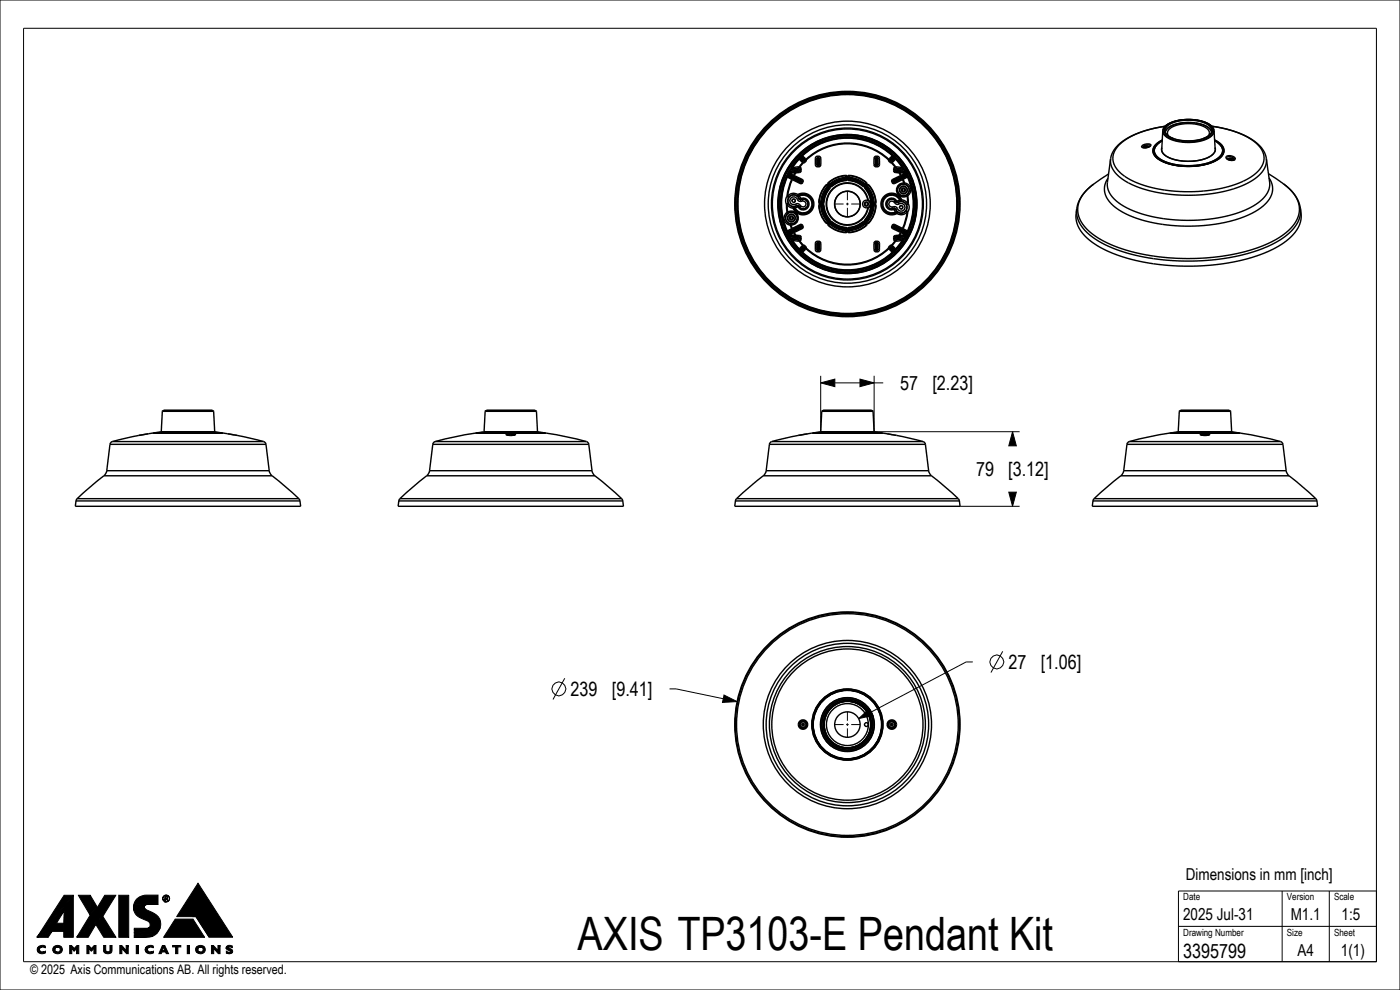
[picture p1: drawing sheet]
<svg xmlns="http://www.w3.org/2000/svg" width="297mm" height="210mm" viewBox="0 0 297 210" stroke-linecap="round" stroke-linejoin="round" font-family="sans-serif">
<defs><g id="words">
<text font-size="9.8" x="122.5" y="201.5">AXIS TP3103-E Pendant Kit</text>
<g font-size="4.2">
<text x="191" y="82.7">57</text>
<text x="197.8" y="82.7">[2.23]</text>
<text x="207.1" y="101">79</text>
<text x="213.9" y="101">[3.12]</text>
<text x="214" y="141.9">27</text>
<text x="220.8" y="141.9">[1.06]</text>
<text x="121.1" y="147.6">239</text>
<text x="129.8" y="147.6">[9.41]</text>
<text x="251" y="203.3">3395799</text>
</g>
<g font-size="3.5">
<text x="251.6" y="186.7">Dimensions in mm [inch]</text>
<text x="251" y="195.3">2025 Jul-31</text>
<text x="273.8" y="195.3">M1.1</text>
<text x="284.6" y="195.3">1:5</text>
<text x="275.3" y="202.8">A4</text>
<text x="284.5" y="202.8">1(1)</text>
</g>
<text font-size="2.8" x="6.4" y="206.5">© 2025 Axis Communications AB. All rights reserved.</text>
<g font-size="2.1">
<text x="251" y="191">Date</text>
<text x="273" y="191">Version</text>
<text x="283" y="191">Scale</text>
<text x="251" y="198.5">Drawing Number</text>
<text x="273" y="198.5">Size</text>
<text x="283" y="198.5">Sheet</text>
</g>
</g></defs>
<g fill="#000">
<path d="M174.1 81.2l3-.8v1.6zM182.4 80.4l3 .8-3 .8zM214.8 91.6l.8 3h-1.6zM214 104.4h1.6l-.8 3zM153.6 147.4l2.8 1.4-3.1 .2zM182.2 152.4l2.2-2.1 .8 1.4zM7.9 198.8l3.2-1.2-.9 1.2zM7.9 198.8l5.7-5.5-1.6 2.5h1.5v1.8h-2.4zM15.6 189.9v8.9h-2.1l.1-5.5-5.7 5.5zM13.6 189.9h2l-7.7 8.9zM16.6 189.9h2.6l-.1 4.2zM16.3 198.8l5.5-4.5 2.8 4.5h-2.6l-1.7-2.7-1.6 2.7z"/>
<path d="M19.2 189.9l1.5 2.6-1.6 1.6zM22.2 189.9h2.4l-2.8 4.4-5.5 4.5 2.8-4.7a12.8 12.8 0 0 0 3.1-4.2zM25.2 189.9h2.1v8.9h-2.1zM28.3 192.5l2.3-.2v.2l-2.3 .3zM28.3 192.2l2.6-.2-.3 .3-2.3 .2zM28.3 192.8l2.3-.3 .2 .3-2.4 .2zM28.4 192l2.8-.1-2.9 .3zM28.4 193l2.4-.2 .4 .3a3.7 3.7 0 0 1 2.8 2.3v1.4l-2.5 .1a.9 .9 0 0 0 .3-1 .9 .9 0 0 0-.8-.7 3.4 3.4 0 0 1-2.5-1.8zM28.5 196.9l5.5-.1-.1 .2-5.4 .2zM28.5 198.8l3.9-.2a9.5 9.5 0 0 1-3.9 .2zM28.5 198.5l4.8-.6-.9 .7-3.9 .2zM28.5 197.8l5.2-.4-.4 .5-4.8 .6z"/>
<path d="M29.1 190.6a3.1 3.1 0 0 1 2.2-.7h2.2v1.9l-5.1 .2 .2-.8zM28.5 197.2l5.4-.2-.2 .4-5.2 .4zM34.6 190.7l.3 .6-.3-.3zM34.7 190.1l.4-.2a.73 .73 0 0 0-.5 1l-.1-.4zM35 190.2h.4l.2 .2-.1 .2h-.4l-.1 .4 .1-.4h.2a.17 .17 0 0 0 .2-.2 .17 .17 0 0 0-.2-.2zM35 190.2h.1l-.1 .8zM35 191.2l.3 .1zM34.8 190a.74 .74 0 0 1 1.2 .5 .74 .74 0 0 1-1.1 .8 .71 .71 0 0 0 1-.8 .71 .71 0 0 0-1.1-.5zM35.1 190.6h.4l.1 .4-.3-.4zM37.2 195h3.7l2.5 3.8h-8.7zM42 187.4l7.4 11.4h-5l-2.8-4.4h-4.1zM8.2 200.8l.7 .1-.9 .2z"/>
<path d="M7.9 201.4l.5-.1v.3l-.4 .1zM7.9 201.2l.6-.1-.1 .2-.5 .1zM8 201.7l.4-.1 .2 .2-.5 .1zM8 201.1l.7-.2-.8 .3zM8.1 201.9l.5-.1 .1 .1-.5 .1zM8.2 200.8a1.29 1.29 0 0 1 1.4-.1v.4zM8.2 202l1.5-.2v.3a1.3 1.3 0 0 1-1.5-.1zM9 202l.3-.1zM11.2 201.6l.5-.2v.3l-.3 .2zM11.2 201.3l.5-.2v.3l-.5 .2zM11.3 201.1l.6-.1-.7 .3zM11.4 201.9l.3-.2 .3 .2-.5 .1z"/>
<path d="M11.4 200.9l1.6-.1a.98 .98 0 0 1-.2 1.4 .98 .98 0 0 1-1.3-.2h.7a.55 .55 0 0 0 .6-.8 .55 .55 0 0 0-.9-.2l-.6 .1zM11.5 200.8a1.18 1.18 0 0 1 1.5 0l-1.6 .1zM11.5 202h.7zM14.8 200.6h.4l.5 .6v.5l-.5-.5v1.1h-.4zM16.3 200.6h.4v1.7h-.5v-1.1h-.5zM15.7 201.2h.5l-.4 .5zM18.4 200.6h.4l.6 .6v.5l-.5-.5v1.1h-.5zM20 200.6h.4v1.7h-.5v-1.1h-.5zM19.4 201.2h.5l-.5 .5zM22 200.6h.4v1l-.4 .1zM22 201.7l.4-.1 .1 .2-.4 .1zM22.1 201.9h.5l-.5 .1z"/>
<path d="M22.9 202l.2-.1zM22.1 202h.8zM23.3 200.6h.5v1a.94 .94 0 0 1-.7 .7 .94 .94 0 0 1-1-.3l1.1-.2zM25.4 200.6h.4l1 1 .4-1v1.7h-.4l-.9-1.1v1.1h-.5zM26.8 200.6h.4l-.4 1zM28.9 200.6h.4v1.7h-.4zM31 200.9l.1-.1 .7 .1-.9 .2zM30.8 201.4l.5-.1v.3l-.4 .1zM30.8 201.2l.6-.1-.1 .2-.5 .1zM30.9 201.7l.4-.1 .2 .2-.5 .1zM30.9 201.1l.8-.2-.9 .3zM31 201.9l.5-.1 .2 .1-.6 .1z"/>
<path d="M31.1 200.8a1.29 1.29 0 0 1 1.4-.1v.4zM31.1 202l1.5-.2v.3a1.3 1.3 0 0 1-1.5-.1zM31.9 202l.3-.1zM34.9 200.6l.8 1.7h-.4l-.2-.4-.4-.9zM34.5 200.6h.4l-.4 1h.5l.1 .3h-.8l-.1 .4h-.5zM36.6 200.6h1.8v.3h-.7v1.4h-.4v-1.4h-.7zM39.7 200.6h.5v1.7h-.5zM41.5 201.6l.5-.2 .1 .3-.5 .2zM41.5 201.3l.6-.2-.1 .3-.5 .2zM41.6 201.1l.6-.1-.7 .3zM41.6 201.9l.5-.2 .2 .2-.5 .1zM41.6 200.9l1.7-.1a.98 .98 0 0 1-.1 1.4 .98 .98 0 0 1-1.4-.2h.7a.55 .55 0 0 0 .6-.8 .55 .55 0 0 0-.9-.2l-.6 .1z"/>
<path d="M41.8 200.8a1.21 1.21 0 0 1 1.5 0l-1.7 .1zM41.8 202h.7zM44.9 200.6h.4l.9 1 .5-1v1.7h-.4l-1-1.1v1.1h-.4zM46.2 200.6h.5l-.5 1zM48 201l.5-.1-.5 .2zM48 200.8h.7l-.7 .2zM48 201.1l.5-.1 .1 .1zM48 201.2l.6-.1a.67 .67 0 0 1 .7 .9l-1.3 .2v-.4a.5 .5 0 0 0 .9 0zM48.2 200.7l.8-.1 .3 .1v.3l-1.3-.2zM48 202.2l1.3-.2a1.04 1.04 0 0 1-1.3 .2z"/>
</g>
<g fill="none" stroke="#000" stroke-width=".21">
<path d="M0 0h297v210h-297zM5 6h287v198h-287zM168 42.7a.4 .4 0 0 1 .3-.5 .4 .4 0 0 1 .5 .4 .4 .4 0 0 1-.5 .4M190.8 44.1a.4 .4 0 0 1 .3-.5 .4 .4 0 0 1 .5 .4 .4 .4 0 0 1-.5 .4M174.1 79.7v11.9M185.4 79.7v11.9M174.1 81.2l3-.8v1.6zM177.1 81.2h5.3M182.4 80.4l3 .8-3 .8zM185.4 81.2h2M185.5 91.6h30.8M214.8 91.6l.8 3h-1.6z"/>
<path d="M203.7 107.4h12.6M214 104.4h1.6l-.8 3zM212.7 138.2l-2.5 4.5M119.8 143.9l-2.5 4.5M142 146.1h1.4l10 2.1M153.6 147.4l2.8 1.4-3.1 .2zM182.2 152.4l2.2-2.1 .8 1.4zM206.4 140.4h-1.4l-20.2 10.6M7.9 198.8l5.7-5.5-1.6 2.5h1.5v1.8h-2.4zM7.9 198.8l3.2-1.2-.9 1.2zM13.6 189.9h2l-7.7 8.9zM15.6 189.9v8.9h-2.1l.1-5.5-5.7 5.5z"/>
<path d="M16.3 198.8l5.5-4.5 2.8 4.5h-2.6l-1.7-2.7-1.6 2.7zM16.6 189.9h2.6l-.1 4.2zM19.2 189.9l1.5 2.6-1.6 1.6zM22.2 189.9h2.4l-2.8 4.4-5.5 4.5 2.8-4.7a12.8 12.8 0 0 0 3.1-4.2zM25.2 189.9h2.1v8.9h-2.1zM28.3 192.2l2.6-.2-.3 .3-2.3 .2zM28.3 192.5l2.3-.2v.2l-2.3 .3zM28.3 192.8l2.3-.3 .2 .3-2.4 .2zM28.4 193l2.4-.2 .4 .3a3.7 3.7 0 0 1 2.8 2.3v1.4l-2.5 .1a.9 .9 0 0 0 .3-1 .9 .9 0 0 0-.8-.7 3.4 3.4 0 0 1-2.5-1.8zM28.4 192l2.8-.1-2.9 .3zM28.5 196.9l5.5-.1-.1 .2-5.4 .2zM28.5 197.2l5.4-.2-.2 .4-5.2 .4z"/>
<path d="M28.5 197.8l5.2-.4-.4 .5-4.8 .6zM28.5 198.5l4.8-.6-.9 .7-3.9 .2zM28.5 198.8l3.9-.2a9.5 9.5 0 0 1-3.9 .2zM29.1 190.6a3.1 3.1 0 0 1 2.2-.7h2.2v1.9l-5.1 .2 .2-.8zM31.2 191.9l2.3-.1zM31.2 191.8h2.3M31.4 196.9l2.6-.1zM31.4 196.9h2.6M34.6 190.7l.3 .6-.3-.3zM34.7 190.1l.4-.2a.73 .73 0 0 0-.5 1l-.1-.4zM34.8 190a.74 .74 0 0 1 1.2 .5 .74 .74 0 0 1-1.1 .8 .71 .71 0 0 0 1-.8 .71 .71 0 0 0-1.1-.5zM35 190.2h.4l.2 .2-.1 .2h-.4l-.1 .4 .1-.4h.2a.17 .17 0 0 0 .2-.2 .17 .17 0 0 0-.2-.2z"/>
<path d="M35 190.2h.1l-.1 .8zM35 191.2l.3 .1zM35.1 190.6h.4l.1 .4-.3-.4zM37.2 195h3.7l2.5 3.8h-8.7zM40.9 194.4h.7l2.8 4.4M42 187.4l7.4 11.4h-5l-2.8-4.4h-4.1zM250 196.5h42M272 189v15M282 189v15M292 189h-42v15M7.9 202.3h.1M7.9 201.2l.6-.1-.1 .2-.5 .1z"/>
<path d="M7.9 201.4l.5-.1v.3l-.4 .1zM8 201.1l.7-.2-.8 .3zM8 201.7l.4-.1 .2 .2-.5 .1zM8.1 201.9l.5-.1 .1 .1-.5 .1zM8.2 202l1.5-.2v.3a1.3 1.3 0 0 1-1.5-.1zM8.2 200.8a1.29 1.29 0 0 1 1.4-.1v.4zM8.2 200.8l.7 .1-.9 .2zM9 202l.3-.1zM11.2 201.3l.5-.2v.3l-.5 .2zM11.2 201.6l.5-.2v.3l-.3 .2zM11.3 201.1l.6-.1-.7 .3zM11.4 200.9l1.6-.1a.98 .98 0 0 1-.2 1.4 .98 .98 0 0 1-1.3-.2h.7a.55 .55 0 0 0 .6-.8 .55 .55 0 0 0-.9-.2l-.6 .1z"/>
<path d="M11.4 201.9l.3-.2 .3 .2-.5 .1zM11.5 200.8a1.18 1.18 0 0 1 1.5 0l-1.6 .1zM11.5 202h.7zM14.8 200.6h.4l.5 .6v.5l-.5-.5v1.1h-.4zM15.7 201.2h.5l-.4 .5zM16.3 200.6h.4v1.7h-.5v-1.1h-.5zM18.4 200.6h.4l.6 .6v.5l-.5-.5v1.1h-.5zM19.4 201.2h.5l-.5 .5zM20 200.6h.4v1.7h-.5v-1.1h-.5zM22 200.6h.4v1l-.4 .1zM22 201.7l.4-.1 .1 .2-.4 .1zM22.1 201.9h.5l-.5 .1z"/>
<path d="M22.1 202h.8zM22.9 202l.2-.1zM23.3 200.6h.5v1a.94 .94 0 0 1-.7 .7 .94 .94 0 0 1-1-.3l1.1-.2zM25.4 200.6h.4l1 1 .4-1v1.7h-.4l-.9-1.1v1.1h-.5zM26.8 200.6h.4l-.4 1zM28.9 200.6h.4v1.7h-.4zM30.8 201.4l.5-.1v.3l-.4 .1zM30.8 201.2l.6-.1-.1 .2-.5 .1zM30.9 201.1l.8-.2-.9 .3zM30.9 201.7l.4-.1 .2 .2-.5 .1zM31 200.9l.1-.1 .7 .1-.9 .2zM31 201.9l.5-.1 .2 .1-.6 .1z"/>
<path d="M31.1 202l1.5-.2v.3a1.3 1.3 0 0 1-1.5-.1zM31.1 200.8a1.29 1.29 0 0 1 1.4-.1v.4zM31.9 202l.3-.1zM34.5 200.6h.4l-.4 1h.5l.1 .3h-.8l-.1 .4h-.5zM34.9 200.6l.8 1.7h-.4l-.2-.4-.4-.9zM36.6 200.6h1.8v.3h-.7v1.4h-.4v-1.4h-.7zM39.7 200.6h.5v1.7h-.5zM41.5 201.3l.6-.2-.1 .3-.5 .2zM41.5 201.6l.5-.2 .1 .3-.5 .2zM41.6 201.1l.6-.1-.7 .3zM41.6 200.9l1.7-.1a.98 .98 0 0 1-.1 1.4 .98 .98 0 0 1-1.4-.2h.7a.55 .55 0 0 0 .6-.8 .55 .55 0 0 0-.9-.2l-.6 .1zM41.6 201.9l.5-.2 .2 .2-.5 .1z"/>
<path d="M41.8 200.8a1.21 1.21 0 0 1 1.5 0l-1.7 .1zM41.8 202h.7zM44.9 200.6h.4l.9 1 .5-1v1.7h-.4l-1-1.1v1.1h-.4zM46.2 200.6h.5l-.5 1zM48 201l.5-.1-.5 .2zM48 201.1l.5-.1 .1 .1zM48 201.2l.6-.1a.67 .67 0 0 1 .7 .9l-1.3 .2v-.4a.5 .5 0 0 0 .9 0zM48 202.2l1.3-.2a1.04 1.04 0 0 1-1.3 .2zM48 200.8h.7l-.7 .2zM48.2 200.7l.8-.1 .3 .1v.3l-1.3-.2z"/>
<circle cx="118.5" cy="146.1" r="1.47"/>
<circle cx="211.4" cy="140.4" r="1.47"/>
</g>
<g fill="none" stroke="#000" stroke-width=".3">
<path d="M166.8 37.4a14.2 14.2 0 0 0 0 11.7M166.8 37.4h.1M166.9 37.4a14.2 14.2 0 0 0 0 11.7M166.9 37.4v.1M166.9 37.5a14.1 14.1 0 0 0 0 11.5M166.9 37.5l.1 .1M167 37v.2M167 37.2l-.2 .2M167 37.2l.1 .1M167 37.6a14 14 0 0 0 0 11.4M167 37.6l.9 .4M167 37h.1"/>
<path d="M167 37l.1 .3M167 37l.5 .3M167.1 37.3h.1M167.1 37.3l.1 .1M167.1 37.3l-.2 .1M167.2 37.3v.1M167.2 37.4l2 1M167.2 37.4l.9 .5M167.2 37.4l-.3 .1M167.2 37.4l-.2 .2M167.2 37.1l-.1 .2M167.2 37.1h.1"/>
<path d="M167.3 37.1l-.1 .2M167.4 37.2v.1M167.4 37.2l-.2 .1M167.4 37.3l-.2 .1M167.4 37.3h.1M167.5 37.2l-.1 .1M167.5 36.1l-.5 .9M167.5 36.1h.1M167.5 37.3l2.4 1.1M167.5 37.3l-.3 .1M167.5 37.3h.1M167.5 36.1l.2 .1"/>
<path d="M167.6 36.5l-.3 .6M167.6 36.5l.2 .1M167.6 36.9l-.1 .3M167.6 36.9l.1 .3M167.6 36.9l-.1 .4M167.7 36.9l.1 .3M167.7 36.9h-.1M167.7 36.9h.1M167.7 36.2l-.5 .9M167.7 37.2l-.1 .2-.1-.1M167.7 37.2l1.7 .8M167.8 36.6l-.4 .6"/>
<path d="M167.8 36.6v.1M167.8 36.9l.6 .3M167.8 36.9v.3M167.8 37.2h-.1M167.8 37.2l.6 .2M167.8 35.9l-.3 .2M167.8 35.9h.1M167.8 36.7l-.1 .2M167.8 36.7h.1M167.8 35.5l.1 .4M167.8 35.5h.1M167.8 35.9l.1 .2"/>
<path d="M167.9 36.1l-.2 .1M167.9 35.9h-.1M167.9 35.5v.3l.2 .1M167.9 36.3l-.3 .2M167.9 36.3v.2M167.9 36.7l-.1 .2M167.9 36.5l-.1 .1M167.9 36.5l.1 .1M167.9 38l.2 .1M167.9 38l-.6 1.8-.4 1.9M168 36.6l-.2 .1M168 36.6l-.1 .1"/>
<path d="M168 35.5h-.1M168 35.5v.2l.2 .1M168 35.5h.1M168.1 38.1l-.6 1.7-.4 1.8M168.1 38.1l1.6 .8M168.1 35.9h-.2M168.1 37.9h.1M168.1 37.9l-.2 .1M168.1 35.5l.1 .3M168.2 37.9l1.6 .8M168.2 37.9l-.1 .2M168.2 35.8l-.1 .1"/>
<path d="M168.4 37.4h.1M168.4 37.2h.1M168.4 37.2v.2M168.4 37.4l1.7 .8M168.5 37.2l1.6 .8M168.5 37.2l-.1 .2M168.7 36.6l-.8 .1M168.7 36.6l.1 .1M168.7 36.6l-.3 .6M168.7 36.5l-.7 .1M168.7 36.5v.1M168.8 36.7l-.3 .5"/>
<path d="M168.8 36.5h-.1M168.8 36.5v.2M169 35.8l-1.2 .1M169 35.8v.2M169 36l-1.1 .1M169 36.2l-1.1 .1M169 36.2l.1 .2M169 36v.2M169.1 36.4l-1.2 .1M169.2 35.8h-.2M169.2 35.8l.2 .2M169.2 38.4l.4 .2"/>
<path d="M169.3 36.3l.3 .1M169.3 36.3l-.2 .1M169.3 38.2l.5 .3M169.4 33.5l-1.6 2M169.4 33.5v.1M169.4 38l.4 .1M169.4 38l-.2 .4M169.4 36.1l-.1 .2M169.4 36.1l.4 .1M169.4 36.1l-.4 .1M169.4 36h-.4M169.4 36v.1"/>
<path d="M169.4 33.6l-1.5 1.9M169.4 33.6l.1 .1M169.4 35.4l-1.3 .1M169.4 35.4l.1 .2M169.5 33.7l-1.5 1.8M169.5 33.7v.1M169.5 35.6l-1.3 .2M169.5 35.6l-.3 .2M169.5 35.4h-.1M169.5 35.4l.1 .2M169.5 35.4h.2M169.5 33.5h.1"/>
<path d="M169.5 33.5h-.1M169.5 33.8l-1.4 1.7M169.5 33.8l.6 .6M169.6 38.6l.2 .1M169.6 35.6h-.1M169.6 35.6h.1M169.6 36.6l-.8 .1M169.6 36.4l-.8 .1M169.6 36.4v.2M169.6 33.2l-.1 .3M169.6 33.2l.1 .1M169.6 35.6l.2 .2"/>
<path d="M169.6 33.4l.1 .1M169.6 33.4l-.1 .1M169.6 33.5l.1 .1M169.6 33.5h.1M169.7 35.4l.3 .4M169.7 35.4l-.1 .2M169.7 33.5v.1M169.7 33.1l-.1 .1M169.7 33.1l.1 .1M169.7 33.3l-.1 .1M169.7 33.3h.1M169.7 33.6l.1 .1"/>
<path d="M169.7 33.6h-.3M169.7 33.3l.8 .7M169.7 33.3v.3M169.7 33.6l.3 .3M169.8 33.7l-.3 .1M169.8 33.7l.5 .6M169.8 33.7h-.3M169.8 33.2h.1M169.8 33.2l-.1 .1M169.8 33.2l.1 .2M169.8 33.2h.2M169.8 38.1l.1 .3"/>
<path d="M169.8 38.1l.3 .1M169.8 35.8l-.4 .2M169.8 35.8v.4M169.8 36.2l-.2 .2M169.8 38.7l-.1 .2M169.8 38.5l-.2 .1M169.8 38.5l.3 .2M169.9 38.4l-.1 .1M169.9 38.4l.3 .1M169.9 33.1l-.1 .1M169.9 33.1l.1 .1M169.9 33l-.2 .1"/>
<path d="M169.9 33l.1 .2M169.9 33v.1M170 35.8v.4M170 35.8h-.2M170 36.2l-.1 .3-.3 .1M170 36.2h-.2M170 33.2h.1M170 32.9a14.2 14.2 0 0 1 19.5 0M170 32.9l-.1 .1M170 32.9h.1M170 33.2l-.3 .4M170 33.2l.4 .4"/>
<path d="M170 33.9l.2 .1M170.1 38.2l.1 .3M170.1 33.2l.1 .1M170.1 32.9a14.2 14.2 0 0 1 19.4 0M170.1 32.9l.1 .1M170.1 32.9v.3M170.1 34.4l.2 .1M170.1 38.7h-.3M170.1 38.7l.2 .1M170.1 38l.3 .3v.3M170.1 38v.2M170.2 33.3l.6 .5"/>
<path d="M170.2 34l.1 .3M170.2 33a14.1 14.1 0 0 1 19.2 0M170.2 33v.3M170.2 33v.1M170.2 33.7l.3 .3M170.2 38.5l-.1 .2M170.2 38.5l.2 .1M170.2 33.1a14 14 0 0 1 19.1 0M170.2 33.1l.7 .5M170.2 33.1v.2M170.3 38.8l-.3 .1h-.3M170.3 34.5l-.8 .9"/>
<path d="M170.3 34.5h.1M170.3 34.3l-.2 .1M170.3 34.3l.1 .1M170.4 33.6l.1 .1M170.4 33.6l-.4 .3M170.4 38.6l-.1 .2M170.4 34.5l-.7 .9M170.4 34.4l-.1 .1M170.4 34.4h.1M170.5 34h-.3M170.5 34l.1 .3M170.5 34.4l-.1 .1"/>
<path d="M170.5 34h.1M170.5 34l.3 .1M170.5 33.7v.3M170.5 33.7l.3 .1M170.6 34.3l.1 .1M170.6 34.3l-.1 .1M170.7 34.4l-.3 .1M170.8 33.8l.1 .1M170.8 34.1l-.2 .2M170.8 34.1l.1 .2M170.9 33.9v.1M170.9 33.6l.1 .2"/>
<path d="M170.9 33.6l-.1 .2M170.9 34l-.1 .1M170.9 34.3l-.2 .1M171 33.8a12.9 12.9 0 0 1 17.6 0M171 33.8l-.1 .1M171 33.8v.1M171 33.9a12.8 12.8 0 0 1 17.5 0M171 33.9l-.1 .4M171 33.9l-.1 .1M173 34.9l.1 .3 .4 .2M173 34.9h.3M173 33.6v1.3"/>
<path d="M173 33.6h.3M173.3 34.9l.2 .2M173.3 33.6v1.3M173.3 33.6l.1 .1M173.4 33.7v.2M173.4 34.8l.2 .2M173.4 34.8l-.1 .1M173.4 34.6v.2M173.4 33.9v.7M173.4 34.6h.4M173.4 33.9h.4M173.5 35.4h.1"/>
<path d="M173.5 33.1l-.4 .2-.1 .3M173.5 33.1v.3M173.5 35.1v.3M173.5 35.1h.2M173.5 33.4l-.2 .2M173.5 33.4l.1 .1M173.6 33.5v.4M173.6 33.5l-.2 .2M173.6 35l-.1 .1M173.6 35h.1M173.6 33.5h.1M173.6 34.6v.4"/>
<path d="M173.6 33.9v.7M173.6 33.5l.2 .2M173.6 35l.1 .1M173.6 33.1l.4 .2 .1 .3M173.6 33.1h-.1M173.6 33.1v.3M173.6 33.4h-.1M173.6 33.4l.3 .2M173.6 33.4v.1M173.7 35.1l-.1 .3M173.8 34.6v.2M173.8 33.9v.7"/>
<path d="M173.8 33.7v.2M173.8 34.8l-.2 .2M173.8 34.8l.1 .1M173.9 33.6v1.3M173.9 33.6l-.1 .1M173.9 34.9l-.2 .2M174.1 33.6v1.3M174.1 33.6h-.2M174.1 34.9l-.1 .4-.4 .1M174.1 34.9h-.2M175.2 39.2l-.9 1.5-.4 1.1-.2 1.1M175.2 39.2h.5"/>
<path d="M175.2 39.2l.1 .1M175.3 39.3l.2 .3M175.3 39.3h.3M175.3 39.3l-.7 .9-.5 1-.3 1.7M175.5 39.6l-1 1.5-.4 1.8M175.5 39.6l.1 .1M175.6 39.3l.3 .4M175.6 39.3l.2 .2M175.6 39.7l-.9 1.5-.4 1.7M175.6 39.7h.1M175.7 39.2l-.1 .1M175.7 39.2l.3 .4"/>
<path d="M175.7 39.7l-.9 1.5-.4 1.7M175.7 39.7l.1 .2M175.7 38.7v.5M175.7 38.7l.1 .1M175.7 39.2l.4 .3M175.8 39.5h.1M175.8 39.5l-.3 .1M175.8 39.5l-.2 .2M175.8 39.5v.1M175.8 38.8l.2 .2M175.8 38.8v.3M175.8 39.1l.4 .4"/>
<path d="M175.8 39.1l.2 .2M175.8 39.1l-.1 .1M175.8 39.6v.3M175.8 39.6l-.1 .1M175.8 39.6h.1M175.8 39.6l.1 .1M175.8 39.9l-.8 1.4-.4 1.6M175.8 39.9h.2M175.9 39.7l.1 .2M176 39.9l-.9 1.4-.4 1.6M176 39.9v.1M176 39.3h.1"/>
<path d="M176 39h.1M176 39.6v.4M176 39.6l-.1 .1M176 39v.3M176 39l.2 .1M176.1 39.5h.4M176.1 39.3h.3M176.1 39.3h.1M176.1 39.3l.1 .2M176.2 39.5h.2M176.2 39.5h-.1M176.2 39.1l-.2 .2"/>
<path d="M176.2 39.1v.1M176.2 39.2l-.1 .1M176.2 39.2l.2 .1M176.4 39.3v.2M176.4 39.5h.1M179.4 37.6l-1.8 .4-1.6 1M179.4 37.6l.2 .2M179.4 37.6v.2M179.4 37.8l-1.7 .4-1.5 .9M179.4 37.9l-1.7 .4-1.5 .9M179.4 37.9v.2M179.4 37.8v.1"/>
<path d="M179.4 37.9h.2M179.4 37.8h.2M179.4 38.1l-1.6 .4-1.4 .8M179.4 38.1h.1M179.4 38.1v.1M179.4 37.2l-1.1 .2-1.1 .4-1.5 .9M179.4 37.2l.3 .3M179.4 37.2v.1M179.4 37.3l-1.7 .3-1 .5-.9 .7M179.4 37.3v.3M179.4 37.3l.2 .2M179.4 38.2l-1.6 .4-1.4 .9"/>
<path d="M179.4 38.2v.1M179.4 38.3l-1.5 .4-1.4 .8M179.6 37.9v.1M179.6 37.9l-.2 .2M179.6 37.8v.1M179.6 38h.1M179.6 38l-.2 .2M179.6 37.5v.5M179.6 37.5v.3M179.6 37.5h.1M179.7 38l-.3 .3M179.7 37.5v.5"/>
<path d="M179.8 37.5v.5M179.8 38l.3 .3M179.9 37.5h-.1M179.9 37.5v.5M179.9 37.5l.1 .3M179.9 38l.2 .2M179.9 38h-.1M180 37.9l-.1 .1M180 37.9l.1 .2M180 37.8v.1M180 37.9h.2M180 37.8h.2"/>
<path d="M180.1 38.3l1.6 .4 1.3 .8M180.1 38.2l1.6 .4 1.4 .9M180.1 38.2v.1M180.1 37.3l1.2 .2 1 .3 1.5 1M180.1 37.3l.1 .3M180.1 37.3l-.2 .2M180.1 37.2l1.2 .2 1.1 .4 1.4 .9M180.1 37.2l-.3 .3M180.1 37.2v.1M180.1 38.1v.1M180.1 38.1l1.7 .4 1.4 .8M180.1 38.1h.1"/>
<path d="M180.2 37.8l1.7 .4 1.5 .9M180.2 37.9l1.6 .4 1.5 .9M180.2 37.9l-.1 .2M180.2 37.8v.1M180.2 37.6l1.7 .4 1.6 1M180.2 37.6l-.2 .2M180.2 37.6v.2M183.1 39.5h-.1M183.2 39.4l-.1 .1M183.2 39.3v.1M183.3 39.2l-.1 .1M183.3 39.2l.1 .1"/>
<path d="M183.4 39.1l-.1 .1M183.4 39.1l.1 .2M183.4 39.5h-.3M183.4 39.5h.1M183.4 39.3v.2M183.4 39.3h-.2M183.4 39.3h.1M183.4 39.5h-.4M183.5 39v.3M183.5 39l-.1 .1M183.5 39.3h-.1M183.5 39.6v.4"/>
<path d="M183.5 39.6l.1 .1M183.5 39h.1M183.5 39.3h.1M183.6 39.9l.9 1.4 .3 1.6M183.6 39.9l-.1 .1M183.6 39.7v.2M183.7 39.9h-.1M183.7 39.9l.9 1.4 .4 1.6M183.7 39.9h.1M183.7 39.6l-.1 .1M183.7 39.6v.3M183.7 39.6h.1"/>
<path d="M183.7 39.6l.2 .1M183.7 39.1l.1 .1M183.7 39.1l-.3 .4M183.7 39.1l-.2 .2M183.8 38.8l-.3 .2M183.8 38.8l-.1 .3M183.8 39.5l.3 .1M183.8 39.5l-.1 .1M183.8 39.5l.1 .2M183.8 39.5h.1M183.8 39.2l-.4 .3M183.8 38.7v.5"/>
<path d="M183.8 38.7v.1M183.9 39.7l.9 1.5 .4 1.7M183.9 39.7l-.2 .2M183.9 39.2l.1 .1M183.9 39.2l-.4 .4M183.9 39.7h.1M184 39.3l-.4 .4M184 39.3l-.2 .2M184.1 39.6l.9 1.5 .4 1.8M184.1 39.6l-.2 .1M184.3 39.3l.6 .9 .5 1 .4 1.7M184.3 39.3l-.2 .3"/>
<path d="M184.3 39.3h-.3M184.3 39.2l1 1.5 .4 1.1 .1 1.1M184.3 39.2h-.4M184.3 39.2v.1M185.4 34.9l.1 .4 .4 .1M185.4 34.9h.3M185.4 33.6v1.3M185.4 33.6h.3M185.7 34.9l.2 .2M185.7 33.6v1.3M185.7 33.6l.1 .1M185.8 33.7v.2"/>
<path d="M185.8 34.8l.2 .2M185.8 34.8l-.1 .1M185.8 34.6v.2M185.8 33.9v.7M185.8 34.6h.4M185.8 33.9h.4M185.9 35.1v.3M185.9 33.4h.1M185.9 33.4l-.2 .2M185.9 33.4l.1 .1M185.9 33.1h.2M185.9 33.1l-.3 .2-.2 .3"/>
<path d="M185.9 33.1v.3M186 33.5v1.5M186 33.5l-.2 .2M186 35l-.1 .1M186 35h.1M186 33.5h.1M186 33.5l.2 .2M186 35l.1 .1M186 33.4l.2 .2M186 33.4v.1M186.1 35.1v.3M186.1 35.1h-.2"/>
<path d="M186.1 33.1l.3 .2 .2 .3M186.1 33.1l-.1 .3M186.1 35.4h-.2M186.2 34.6v.2M186.2 33.9v.7M186.2 33.7v.2M186.2 34.8l-.2 .2M186.2 34.8l.1 .1M186.2 33.6l.1 1.3M186.2 33.6v.1M186.3 34.9l-.2 .2M186.6 33.6v1.3"/>
<path d="M186.6 33.6h-.4M186.6 34.9l-.2 .3-.3 .2M186.6 34.9h-.3M188.5 33.9l.1 .4M188.5 33.9l.2 .1M188.6 33.8l.1 .1M188.6 33.8l-.1 .1M188.6 34.3l.2 .1M188.7 34v.1M188.7 33.6l-.1 .2M188.7 33.6l.1 .2M188.7 33.9v.1"/>
<path d="M188.7 34.1l-.1 .2M188.7 34.1l.2 .2M188.8 33.8l-.1 .1M188.8 34.4l.3 .1M188.9 34.3l-.1 .1M188.9 34.3l.2 .1M189 33.7v.3M189 33.7l-.2 .1M189 34l-.3 .1M189 34h.1M189.1 34.4v.1M189.1 34h.3"/>
<path d="M189.1 34l-.2 .3M189.1 34.4l.1 .1M189.1 34.4h.1M189.1 34.5l.8 .9M189.2 38.6l.1 .2M189.2 33.6l-.2 .1M189.2 33.6l.3 .3M189.2 34.3l.2 .1M189.2 34.3l-.1 .1M189.2 34.5l.8 .9M189.2 34.5h-.1M189.3 38.8l.2 .1h.3"/>
<path d="M189.3 33.1l-.6 .5M189.3 33.1l.1 .2M189.3 38.5l.1 .2M189.3 38.5l-.1 .1M189.4 33v.3M189.4 33l-.1 .1M189.4 34l-.2 .3M189.4 33.3l-.6 .5M189.4 38l-.2 .3v.3M189.4 38l.1 .2M189.4 38.7h.3M189.4 38.7l-.1 .1"/>
<path d="M189.4 34.4l-.2 .1M189.5 32.9l-.1 .1M189.5 32.9v.3M189.5 33.2l-.1 .1M189.5 38.2l-.2 .3M189.5 33.9l-.1 .1M189.5 33.2l-.3 .4M189.5 33.2l.3 .4M189.5 33.2h.1M189.5 32.9l.1 .1M189.5 32.9h.1M189.6 36.2l.1 .3 .2 .1"/>
<path d="M189.6 36.2h.2M189.6 35.8v.4M189.6 35.8h.2M189.6 33l.3 .1M189.6 33l-.1 .2M189.6 33v.1M189.6 33.1l.2 .1M189.6 33.1l-.1 .1M189.6 33.4h.1M189.7 38.4l-.4 .1M189.7 38.4v.1M189.7 38.5l.3 .1"/>
<path d="M189.7 38.5l-.3 .2M189.7 38.7l.1 .2M189.8 36.2l.1 .2M189.8 35.8l.3 .2M189.8 35.8v.4M189.8 38.1l-.1 .3M189.8 38.1l-.3 .1M189.8 33.2v.1M189.8 33.2l-.8 .8M189.8 33.2h-.3M189.8 33.2h.1M189.8 33.7l.2 .1"/>
<path d="M189.8 33.7l-.6 .6M189.8 33.7h.3M189.8 33.6l-.3 .3M189.8 33.3l-.7 .7M189.8 33.3v.3M189.8 33.6v.1M189.8 33.6h.3M189.8 33.3h.1M189.8 33.3l.1 .1M189.9 33.1v.1M189.9 33.1l-.1 .1M189.9 33.5l-.1 .1"/>
<path d="M189.9 35.4l-.3 .4M189.9 35.4v.2M189.9 33.5h.1M189.9 33.4v.1M189.9 33.4l.1 .1M189.9 35.6l-.1 .2M189.9 33.2l.1 .3M189.9 33.2l-.1 .1M189.9 36.4l.8 .1M189.9 36.4v.2M189.9 36.6l.8 .1M190 35.6h.1"/>
<path d="M190 35.6h-.1M190 38.6l-.3 .1M190 33.8l1.4 1.7M190 33.8l-.6 .6M190 33.5h-.1M190 33.5h.2M190 35.4h-.1M190 35.4h.1M190 35.4v.2M190 35.6l.3 .2M190 35.6l1.3 .2M190.1 33.7l1.4 1.8"/>
<path d="M190.1 33.7l-.1 .1M190.1 35.4l1.3 .1M190.1 35.4l-.1 .2M190.1 33.6l1.5 1.9M190.1 33.6v.1M190.1 36.1l-.3 .1M190.1 36.1l.4 .1M190.1 36h.4M190.1 36.1l.2 .2M190.1 36v.1M190.1 38l-.3 .1M190.1 38l.2 .4"/>
<path d="M190.2 33.5l1.5 2M190.2 33.5l-.1 .1M190.2 38.2l-.5 .2M190.2 38.2l-.5 .3M190.3 36.3l-.4 .1M190.3 36.3l.2 .1M190.3 38.4l-.3 .2M190.3 35.8h.2M190.3 35.8l-.2 .2M190.5 36.4l1.1 .1M190.5 36l1.2 .1M190.5 36.2l1.1 .1"/>
<path d="M190.5 36v.2M190.5 36.2v.2M190.5 35.8l1.2 .1M190.5 35.8v.2M190.7 36.5h.1M190.7 36.5v.2M190.7 36.7l.3 .5M190.8 36.5l.8 .1M190.8 36.5l.1 .1M190.9 36.6l.7 .1M190.9 36.6l.3 .6M190.9 36.6l-.2 .1"/>
<path d="M191 37.2l-1.6 .8M191 37.2l.1 .2M191.1 37.4l-1.6 .8M191.2 37.2h-.2M191.2 37.2v.2M191.2 37.4h-.1M191.3 35.8l.1 .1M191.4 37.9l.1 .2M191.4 37.9l-1.7 .8M191.4 35.5l-.1 .3M191.4 37.9h.1M191.4 37.9l.2 .1"/>
<path d="M191.4 35.9h.3M191.5 38.1l.3 .7M191.5 38.1l-1.7 .8M191.5 35.5h.1M191.5 35.5v.2l-.2 .1M191.5 35.5h-.1M191.6 36.6l.1 .1M191.6 36.6v.1M191.6 38l.3 .8M191.6 38l-.1 .1M191.6 36.5l.2 .1M191.6 36.5v.1"/>
<path d="M191.6 36.7l.1 .2M191.6 36.3l.3 .2M191.6 36.3v.2M191.6 35.5v.3l-.2 .1M191.7 36.1l.1 .1M191.7 35.9l.3 .2M191.7 35.9h.1M191.7 35.5v.3M191.7 35.5h-.1M191.7 36.7l.1 .2M191.7 36.7h-.1M191.7 35.8h.1"/>
<path d="M191.7 35.8l-.3 .1M191.7 39a1.28 1.28 0 0 0-1.3 1.6 1.28 1.28 0 0 0 1.9 .8M191.7 39h.1M191.7 35.8l.4 .2M191.7 35.8v.3M191.7 37.2l-.5 .2M191.7 37.2h.1M191.7 36.9l-.5 .3M191.7 36.9v.3M191.8 38.8a1.48 1.48 0 0 0-1.5 .9 1.48 1.48 0 0 0 .3 1.6l.9 .5 .9-.2M191.8 38.8l-.1 .2M191.8 36.6l.3 .6"/>
<path d="M191.8 36.6l-.1 .1M191.8 39l.8 .5 .3 .8M191.8 37.2l.1 .2 .1-.1M191.8 37.2l-1.7 .8M191.8 36.2l.5 .9M191.8 36.9l-.1 .3M191.8 36.9h.1M191.8 36.9h-.1M191.9 36.9l.2 .3M191.9 36.9l-.1 .3M191.9 36.9l.1 .4M191.9 38.8h-.1"/>
<path d="M191.9 38.8l.9 .4 .4 .9a1.5 1.5 0 0 1-.6 1.4M191.9 38.8l-.1 .2M191.9 36.5l.4 .6M191.9 36.5l-.1 .1M192 37.3h.1M192 36.1l.5 .9M192 36.1l-.2 .1M192 37.3l.4 .1M192 36.1h.1M192.1 37.2v.1M192.1 37.3h.1M192.1 37.3l-1.9 .9"/>
<path d="M192.1 37.3l.3 .1M192.1 37.3h-.1M192.1 36l.5 1M192.1 36l-.1 .1M192.1 37.2l.3 .1M192.3 37.1l.1 .2M192.3 37.1h.1M192.3 37.4l.2 .2M192.3 37.4l-.9 .5M192.3 37.4l.3 .1M192.4 37.4l-2.1 1M192.4 37.3v.1"/>
<path d="M192.4 37.3h.1M192.4 37.3l-.1 .1M192.4 37.3l.3 .1M192.5 37.3h.1M192.5 37.3h-.1M192.5 37h.1M192.5 37l-.1 .3M192.5 37l-.5 .3M192.5 37.6a14 14 0 0 1 0 11.4M192.5 37.6l-.9 .4M192.5 37.2l.1 .1M192.5 37.2l-.1 .1"/>
<path d="M192.5 37v.2M192.6 37.5a14.1 14.1 0 0 1 0 11.5M192.6 37.5l-.1 .1M192.6 37.3h-.1M192.6 37.3l.1 .1M192.6 37v.3M192.6 37h-.1M192.7 37.4a14.2 14.2 0 0 1 0 11.7M192.7 37.4l-.1 .1M192.7 37.4h.1M246.7 27.8l-.2 3.9M249.1 29.5h.1"/>
<path d="M249.2 29.5h.1M253.8 25.5l-2.4-.1-2.1 .3-1.7 .7-.8 1v.6l.2 .5 1.2 .9 1.8 .5 2.4 .2a6 6 0 0 0 4.9-1.8 1.62 1.62 0 0 0-1.2-2.2l-1.4-.5M253.8 25.5l.9 .1M253.8 25.5h-.1a7.7 7.7 0 0 0-6.5 1.4 1.41 1.41 0 0 0 .9 2.2l1.4 .5 1.8 .3h1.9l1.8-.4M253.8 25.5l2.3 .7 .7 .5 .4 .6v.6l-.3 .6-.8 .6-1 .4M253.8 25.5l1.5 .3 1.2 .5 .7 .7 .4 .7M253.8 25.5a8.2 8.2 0 0 0-6.8 1.4l-.3 .9M254.7 25.6h.1M255 29.5l-1.4 .3-1.5 .1-1.6-.1-1.3-.3M255.1 29.5h-.1M255.1 29.4l-.1 .1M255.1 29.4l1.1-.4 .7-.7 .3-.6-.3-.8-.7-.6-1.2-.5-1.5-.3-1.5-.1-1.5 .1-1.5 .4-1 .5-.7 .6-.2 .7 .2 .7 .7 .6 1.1 .5"/>
<path d="M255.1 29.4h.1M255.1 29.4l1.1-.4 .6-.6 .3-.7-.3-.7-.7-.7-1.2-.4-2.8-.4-1.5 .1-1.4 .3-1.1 .5-.7 .6-.3 .7 .3 .7 .7 .6 1 .5M256.3 28.9l.2-.5v-.5l-.2-.4-.6-.5-1.5-.5-2.1-.3-2.1 .3-1.6 .6-.7 .9v.4l.2 .5M257 28l-.5-.8-1-.6-1.6-.4-1.7-.2-1.8 .2-1.6 .4-1.1 .7-.5 .8M257 27.9l-.5-.8-1.1-.6-1.5-.4-1.8-.1-1.7 .1-1.7 .5-1 .6-.5 .8M257.6 27.7l-.4 .9-1.1 .9-1.7 .5-2.2 .2-2.1-.2-1.9-.5-1.1-.8-.4-.9M257.6 27.7l.2 3.9M166.8 49.1l.1 .2M166.8 43.3l.2 1.7M166.8 43.3l.2 .1M166.9 49.1l.2 .1M166.9 49.1h-.1"/>
<path d="M166.9 49.6l.5 .9M166.9 49.3v.3M166.9 49.3h.1M166.9 49v.1M166.9 49l.3 .1M166.9 41.7l-.2 .6 .1 1M166.9 41.7l.4 .1M167 45a1.5 1.5 0 0 0-.6 1.6l.4 .8 .8 .4M167 45l.2 .2M167 43.4a1.58 1.58 0 0 0 1.2 .8M167 43.4l.1 1.6M167 49.5h.1"/>
<path d="M167 49.5l.5 1M167 49.5l-.1 .1M167 49.3v.2M167 49l.2 .1M167 49h-.1M167 49.5l.5 .9M167 49.2l-.1 .1M167.1 41.6l-.2 .1M167.1 41.6l.3 .2M167.1 49.2v.1M167.1 49.2l-.1 .1M167.1 49.2h-.1"/>
<path d="M167.1 49.2h.1M167.1 45l.6-.2h.6l.6 .4 .3 .5a1.48 1.48 0 0 1-1.4 2M167.1 45h-.1M167.1 45l.1 .2M167.1 49.3l-.1 .2M167.1 49.3l.1 .1M167.2 49.2l.2 .1M167.2 49.2l.1 .2M167.2 49.2l-.1 .1M167.2 45.2a1.29 1.29 0 0 0-.5 1.4l.4 .6 .7 .3M167.2 49.2h.1M167.2 49.2h.3"/>
<path d="M167.2 49.1l-.1 .1M167.2 49.4l.5 .9M167.2 45.2a1.28 1.28 0 0 1 1.9 .7 1.28 1.28 0 0 1-1.3 1.6M167.2 45.2h.1M167.3 43.2h.1M167.3 43.2l-.5 .1M167.3 49.4l.3 .7M167.3 49.4h-.1M167.3 43.2l.4 .4 .5 .2M167.3 43.2l-.3 .2M167.3 41.8a1.31 1.31 0 0 0 0 1.4M167.4 41.8h-.1"/>
<path d="M167.4 49.3l.4 .7M167.4 50.5l.4 .3M167.4 49.3h.1M167.5 49.3l.1 .4M167.5 50.5l.3 .2M167.5 49.2l-.1 .1M167.5 49.2h.1M167.5 49.2v.1M167.5 50.4l.3 .2M167.5 50.4v.1M167.5 49.3l.1-.1 .1 .2M167.5 49.3l-.5 .2"/>
<path d="M167.6 50.1l.3 .2M167.6 47.8l.3 .7M167.6 49.7h.1M167.7 49.7l.1 .2M167.7 50.3l.2 .1M167.7 50.3l-.3 .2M167.7 49.4h.1M167.7 49.4l-.1 .3M167.8 47.5h.1M167.8 47.5l-.2 .3M167.8 50l.1 .1M167.8 50l-.2 .1"/>
<path d="M167.8 47.7l-.2 .1M167.8 47.7l.3 .8M167.8 49.6l.1 .2M167.8 49.6l-.1 .1M167.8 49.4l-.1 .3M167.8 49.4v.2M167.8 50.8h.1M167.8 47.5v.2M167.8 50.7h.1M167.8 50.7v.1M167.8 50.8v.2M167.8 49.9l.2 .1"/>
<path d="M167.8 49.9v.1M167.8 51l1.6 2M167.8 50.7h.3M167.8 50.6l1.2 .2M167.8 50.6v.1M167.9 50.4l1.1 .2M167.9 50.4l-.1 .4M167.9 51l1.5 2M167.9 51l.1 .1M167.9 51h-.1M167.9 50.3l1.1 .1M167.9 49.8l.8 .1"/>
<path d="M167.9 49.8l.1 .2M167.9 49.8l-.1 .1M167.9 50.1l1.2 .1M167.9 50.1v.2M167.9 48.5l-.9 .5M167.9 48.5l.2 .2M168 50l.7 .1M168 50l-.1 .1M168 51.1l1.5 1.8M168.1 48.5h-.2M168.1 48.5l.1 .1M168.1 50.7l.1 .1"/>
<path d="M168.1 50.7l-.2 .1v.2M168.1 50.7l-.3 .1M168.1 48.7l-.9 .4M168.1 51l1.4 1.8M168.1 51l1.3 .2M168.1 51l-.1 .1M168.2 48.6l-.1 .1M168.2 43.8v.2M168.2 43.8l.2 .2M168.2 44v.2M168.2 44h.2M168.2 50.8l1.3 .1"/>
<path d="M168.2 50.8l-.2 .1v.2M168.2 50.8l-.1 .2M168.4 49.1l-.6 .3M168.4 49.1v.3M168.4 49.4l.3 .5M168.4 49.4l-.6 .2M168.4 49.1h.1M168.4 49.1l.1 .2M168.4 44v.1M168.4 44l.3 .1M168.4 44h.1M168.4 44.1l-.2 .1"/>
<path d="M168.5 49.3l-.1 .1M168.5 49.3l.3 .6M168.6 43.8h-.4M168.6 43.8l.1 .3M168.7 49.9v.2M168.7 50.1h.1M168.8 43.3l.4-.1 .5 .2M168.8 43.3l.2 .3M168.8 49.9h-.1M168.8 49.9l.8 .1M168.8 49.9v.2M168.8 50.1h.8"/>
<path d="M169 43.7l-.4 .1M169 43.7l.2 .1M169 43.7h.4M169 43.6v.1M169 43.6l.4 .1M169 50.8h.2M169 41.5h.3M169 41.5l.3 .3M169 41.5a1.28 1.28 0 0 0-1.6 .3M169 41.5h.1M169 50.6h.4M169 50.4h.4"/>
<path d="M169 50.4v.2M169 50.6v.2M169.1 50.2h.2M169.1 50.2l-.1 .2M169.1 42.3a.82 .82 0 0 0-1.1-.5 .82 .82 0 0 0-.4 1.2 .82 .82 0 0 0 1.2 .3M169.1 42.3l.3 .3 .5 .1M169.2 41.4l-.2 .1M169.2 41.4l.1 .1M169.2 43.8v.1M169.2 50.8l.3 .1M169.2 43.9l-.5 .2M169.2 43.9l.2 .2"/>
<path d="M169.2 48.2l.2 .4M169.2 48.2l-2 1M169.2 41.3l.2 .1M169.2 41.3v.1M169.2 41.3a1.58 1.58 0 0 0-2.1 .3M169.2 41.3l1.4-.3 .7 .2 .6 .3 .7 1.2-.1 1.4-.8 1-1.3 .5-1.3-.4-.9-1M169.3 50.2l.1 .2M169.3 41.5h-.3M169.3 41.5h.1M169.3 41.5a2.08 2.08 0 0 1 2.9 .8 2.08 2.08 0 0 1-1 2.9 2.08 2.08 0 0 1-2.8-1.2M169.3 41.5l.3 .1M169.3 41.8l.2 .3"/>
<path d="M169.4 43.7l-.2 .1M169.4 43.7h.1M169.4 41.4l-.1 .1M169.4 41.4a2.1 2.1 0 0 1 2.9 .9 2.1 2.1 0 0 1-1 2.9 2.1 2.1 0 0 1-2.9-1.1M169.4 43.7l.2 .3M169.4 43.7l-.2 .2M169.4 53l.1 .1M169.4 48.6l-1.7 .8M169.4 50.6l-.2 .2M169.4 50.6l.4 .1M169.4 50.4v.2M169.4 53h.3"/>
<path d="M169.4 53h.1M169.4 51.2h.1M169.5 52.9l-.1 .1M169.5 52.9h.3M169.5 42.1a1.22 1.22 0 0 0-1.6-.6 1.22 1.22 0 0 0-.6 1.6 1.22 1.22 0 0 0 1.7 .5M169.5 42.1l.3 .2M169.5 42.1l-.4 .2M169.5 42.1h.1M169.5 42.1l.4 .2M169.5 50.9h.1M169.5 50.9l-.1 .3M169.5 51.2l.8 .9"/>
<path d="M169.5 53.1l.1 .3M169.5 53.1h.1M169.5 52.8l.3 .1M169.5 52.8v.1M169.6 41.6a1.88 1.88 0 0 1 2.5 .9 1.88 1.88 0 0 1-.9 2.5 1.88 1.88 0 0 1-2.5-.9M169.6 41.6l.2 .5M169.6 41.6l-.3 .2M169.6 48l-.4 .2M169.6 48l.2 .1M169.6 50.9h.1M169.6 50.9l-.1 .3M169.6 50l.3 .1 .1 .3"/>
<path d="M169.6 50v.1M169.6 50.1l-.3 .1M169.6 50.1l.2 .2M169.6 53.4h.1M169.6 50.9l.1 .2M169.6 53.1l.1 .2M169.6 53l-.1 .1M169.7 43.4l-.3 .3M169.7 43.4l.2 .3M169.7 51.1l-.2 .1M169.7 51.1l.7 .9M169.7 53l-.1 .1"/>
<path d="M169.7 53h-.1M169.7 53.4l.2 .1M169.7 53.3l.1 .1M169.7 53.3l-.1 .1M169.7 47.6h.3l.3 .2M169.7 47.6l-1.6 .9M169.7 47.6l.1 .2M169.7 53h.1M169.7 53.3h.1M169.7 53v.3M169.7 53l.3 .3M169.8 52.9l-.1 .1"/>
<path d="M169.8 53.4h-.1M169.8 53.4h.1M169.8 53.3v.1M169.8 48.4l-.4 .2M169.8 50.7l-.2 .2M169.8 50.7l.2 .1M169.8 50.3l-.4 .1M169.8 50.3v.4M169.8 50.3l.2 .1M169.8 42.1l.1 .2M169.8 42.1h-.3M169.8 47.8l-1.6 .8"/>
<path d="M169.8 47.8l.3 .1M169.8 47.8l-.2 .2M169.8 48.1l-.5 .3M169.8 48.1h.1M169.8 42.3a1.04 1.04 0 0 1 1.4 .3 1.04 1.04 0 0 1-.2 1.4 1.04 1.04 0 0 1-1.4 0M169.8 42.3l.1 .4M169.8 42.1h.1M169.9 48.1l-2.5 1.2M169.9 48.1l-.1 .3M169.9 42.3h-.1M169.9 42.3h.1M169.9 42.3a1.07 1.07 0 0 1 1.4 .4 1.07 1.07 0 0 1-.3 1.4 1.07 1.07 0 0 1-1.4-.1"/>
<path d="M169.9 53.1v.1M169.9 43.7l-.5 .4M169.9 53.4v.1M169.9 53.5l.1 .2M170 50.8l-.3 .3M170 50.4v.4M170 53.4l-.1 .1M170 53.7a14.2 14.2 0 0 0 19.5 0M170 53.4h-.1M170 53.4h.1M170 53.3v.1M170 53.3h-.2"/>
<path d="M170 52.7l.4 .3M170 52.7l-.3 .3M170.1 48.3l-1.7 .8M170.1 48.3v.2M170.1 48.3l-.3 .1M170.1 53.3l-.1 .1M170.1 53.3v.3M170.1 53.6a14.2 14.2 0 0 0 19.4 0M170.1 53.6l-.1 .1M170.1 52.2l.2 .1M170.1 52.2l-.6 .6M170.1 47.9l.1 .1"/>
<path d="M170.1 47.9l-.3 .2M170.1 48.5l-1.6 .8M170.2 53.3v.2M170.2 53.3h-.1M170.2 53.3v.3M170.2 42a1.26 1.26 0 0 1 1.4 1.7 1.26 1.26 0 0 1-2.2 .4M170.2 42l.1 .7M170.2 42l-.4 .1M170.2 52.5l-.2 .2M170.2 52.5l.3 .1M170.2 53.6a14.1 14.1 0 0 0 19.2 0M170.2 53.6h-.1"/>
<path d="M170.2 48l-.1 .3M170.2 48l-.3 .1M170.2 53.5a14 14 0 0 0 19.1 0M170.2 53.5v.1M170.3 47.8l.1 .2M170.3 47.8l-.2 .1M170.3 42.7a.62 .62 0 0 1 .7 .8 .62 .62 0 0 1-1.1 .2M170.3 42.7h-.4M170.3 52.1l-.2 .1M170.3 52.1l.1 .1M170.3 52.3l-.5 .6M170.3 52.3l-.1 .2"/>
<path d="M170.4 53l-.4 .3M170.4 48v.3l-.3 .2M170.4 48h-.2M170.4 52l.3 .1M170.4 52l.1 .2M170.4 52l-.1 .1M170.4 52.2l-.1 .1M170.5 52.6l-.8 .7M170.5 52.6h.1M170.5 52.2h.1M170.5 52.2h-.1M170.5 52.6l-.3 .3"/>
<path d="M170.5 52.6v.3M170.5 52.9l-.1 .1M170.6 52.2l.2 .2M170.6 52.2l-.1 .4M170.7 52.1l.2 .2M170.7 52.1l-.1 .1M170.8 52.7l.1 .2M170.8 52.7l-.6 .6M170.8 52.7l-.3 .2M170.8 52.4l.1 .2M170.8 52.4l-.3 .2M170.9 52.6l.1 .2"/>
<path d="M170.9 52.6l-.1 .1M170.9 52.9l-.7 .6M170.9 52.6h.1M170.9 52.3l.1 .3M170.9 52.3l-.1 .1M171 52.8a12.9 12.9 0 0 0 17.6 0M171 52.8l-.1 .1M171 52.6a12.8 12.8 0 0 0 17.5 0M171 52.6v.2M173 51.7v1.2M173 52.9l.1 .4 .4 .1M173.3 51.6v1.3"/>
<path d="M173.3 51.6l-.3 .1M173.3 51.6l.1 .1M173.3 52.9l.2 .2M173.3 52.9h-.3M173.4 51.7v.2M173.4 52.8l.2 .2M173.4 52.8l-.1 .1M173.4 52.6v.2M173.4 52.6h.4M173.4 51.9h.4M173.4 51.9v.7M173.5 51.2l-.4 .1-.1 .4"/>
<path d="M173.5 51.2v.2M173.5 53.4h.1M173.5 51.4l-.2 .2M173.5 51.4l.1 .1M173.5 53.1h.1M173.5 53.1v.3M173.6 51.5v.4M173.6 51.5l-.2 .2M173.6 53h.1M173.6 51.5h.1M173.6 53l-.1 .1M173.6 52.6v.4"/>
<path d="M173.6 51.9v.7M173.6 51.5l.2 .2M173.6 53v.1M173.6 51.2l.4 .1 .1 .4M173.6 51.2h-.1M173.6 51.2l.1 .2M173.6 53.1v.3M173.7 51.4h-.2M173.7 51.4l.2 .2M173.7 51.4l-.1 .1M173.7 42.9l.3 .3M173.7 42.9h.1"/>
<path d="M173.7 43.6l.3 1.7 .5 1.1 .7 .9M173.8 43.6l.2 1.2 .3 1 1 1.5M173.8 43.6l.3 .1M173.8 42.9l.2 .2M173.8 43.6h-.1M173.8 52.6v.2M173.8 51.9v.7M173.8 51.7v.2M173.8 52.8l-.2 .2M173.8 52.8l.1 .1M173.9 52.9l-.3 .2M173.9 52.9h.2"/>
<path d="M173.9 51.6v1.3M173.9 51.6l.2 .1M173.9 51.6l-.1 .1M174 43.4h.5M174 43.4l.3 .1M174 43.4l-.2 .2M174 43.1v.1M174 43.3l-.3 .3M174 43.3v.1M174 43.3h.5M174.1 43.7l.4 1.8 1 1.5M174.1 42.9h-.3"/>
<path d="M174.1 42.9l.2 .2M174.1 42.9h.2M174.1 52.9l-.1 .4-.4 .1M174.1 51.7v1.2M174.3 43.1h-.3M174.3 43.5h.1M174.3 43.7l.4 1.7 .9 1.5M174.3 43.5l-.2 .2M174.3 42.9v.2M174.3 43.5v.2M174.3 43.7h-.2M174.3 43.7h.1"/>
<path d="M174.3 43.1h.1M174.3 42.9h.1M174.4 43.7l.4 1.6 .9 1.5M174.4 43.5l.2 .2M174.4 42.9v.2M174.4 43.5v.2M174.4 42.9h.2M174.4 43.1h.1M174.4 43.5h.1M174.5 43.4l-.1 .1M174.5 43.4l.2 .2M174.5 43.1h-.5"/>
<path d="M174.5 43.1v.1M174.5 43.3l.3 .3M174.5 43.3v.1M174.5 43.2h-.5M174.6 43.7l.4 1.6 .8 1.4M174.6 42.9l-.2 .2M174.6 43.7h-.2M174.6 42.9h.1M174.6 43.6v.1M174.7 43.6l.4 1.6 .9 1.4M174.7 43.6h-.1M174.7 42.9l-.2 .2"/>
<path d="M174.7 42.9h.1M174.8 42.9l-.3 .3M174.8 43.6h-.1M174.8 43.6l.4 1.6 .8 1.3M175.3 47.3h-.1M175.5 47l-.2 .3M175.5 47h.3M175.6 47.2l-.3 .1M175.6 47.2l.1 .1M175.6 46.9l.2 .1M175.6 46.9l-.1 .1M175.7 47.3h-.5"/>
<path d="M175.7 46.8l.1 .2M175.7 46.8l-.1 .1M175.7 47.8l1.5 1 1.1 .4 1.1 .2M175.7 47.4v.4M175.7 47.4l.1 .1M175.8 47l-.2 .2M175.8 47h.1M175.8 47.8l.9 .6 1 .5 1.7 .4M175.8 47.8h-.1M175.8 47.5v.3M175.8 46.9v.1M175.8 46.7v.3"/>
<path d="M175.8 46.7l-.1 .1M175.9 46.9l-.3 .3M175.9 46.9h-.1M175.9 46.9l.1 .1M176 46.6l-.2 .1M176 46.6l-.1 .3M176 47.3l-.2 .2M176 47.6l-.2 .2M176 47l-.3 .3M176 47.3v.3M176 47.3l.2 .1M176 47.3h.1"/>
<path d="M176 40l-.8 1.4-.4 1.5M176 46.5v.5M176 46.5v.1M176 47.6l1.6 .9 1.8 .4M176 47.6h.1M176.1 47l.1 .1M176.1 47l-.4 .4M176.1 47.2l.1 .2M176.1 47.2l-.1 .1M176.1 47.2h.1M176.2 47.1l-.4 .4M176.2 47.1l-.1 .1"/>
<path d="M176.2 47.4l1.5 1 1.7 .4M176.2 47.4l-.2 .2M176.2 47.4l1.5 .9 1.7 .4M176.2 47.4h.1M176.4 47.2l1.4 .9 1.6 .4M176.4 47.2h-.3M176.4 47.2l-.2 .2M176.4 47.1l1.4 .9 1.6 .3M176.4 47.1v.1M176.4 47.1h-.2M176.5 47l1.4 .9 1.5 .3M176.5 47h-.4"/>
<path d="M176.5 47l-.1 .1M179.4 48.9v.4M179.4 48.8h.2M179.4 48.7h.2M179.4 48.7v.1M179.4 48.8v.1M179.4 48.5l.2 .2M179.4 48.5v.2M179.4 48.5h.1M179.4 49.3v.1M179.4 48.3v.2M179.4 48.3l.2 .2"/>
<path d="M179.4 48.2l.3 .3M179.4 48.2v.1M179.6 48.8v.2M179.6 48.8l-.2 .1M179.6 48.7v.1M179.6 48.5v.5M179.6 48.5v.2M179.6 49l-.2 .3M179.7 48.5h-.1M179.7 48.5v.5M179.7 49l-.3 .4M179.7 49h-.1"/>
<path d="M179.8 49l.3 .4M179.8 49h.1M179.8 48.5h.1M179.8 48.5v.5M179.9 49l.2 .3M179.9 48.5v.5M179.9 48.5l.1 .2M180 48.8l-.1 .2M180 48.8l.2 .1M180 48.8h.2M180 48.7h.2M180 48.7v.1"/>
<path d="M180.1 48.2l-.3 .3M180.1 48.2v.1M180.1 48.3v.2M180.1 48.3l-.2 .2M180.1 49.3v.1M180.1 48.5h.1M180.1 48.5l-.1 .2M180.1 48.5l.1 .2M180.2 48.8v.1M180.2 48.7v.1M180.2 48.9l-.1 .4M183 47l-1.3 .9-1.6 .3"/>
<path d="M183 47h.4M183 47l.1 .1M183.1 47.1l-1.4 .9-1.6 .3M183.1 47.1l.1 .1M183.1 47.1h.3M183.2 47.2h.1M183.2 47.2l-1.4 .9-1.7 .4M183.2 47.2h.2M183.2 47.2l.1 .2M183.3 47.4l-1.5 .9-1.6 .4M183.3 47.4h.1M183.4 47.4l-1.5 1-1.7 .4"/>
<path d="M183.4 47.4l.1 .2M183.4 47.1l.3 .4M183.4 47.1v.1M183.4 47.2h.1M183.4 47.2l.1 .1M183.4 47.2l-.1 .2M183.4 47v.1M183.4 47l.4 .4M183.5 47.6l-1.6 .9-1.7 .4M183.5 47.6h.1M183.5 40l.9 1.4 .3 1.5M183.5 46.5v.5"/>
<path d="M183.5 46.5l.1 .1M183.5 47.3v.3M183.5 47.3h.1M183.5 47.3l-.1 .1M183.5 47l.4 .3M183.5 47.6l.3 .2M183.5 47.3l.2 .2M183.6 46.6l.1 .1M183.6 46.6v.3M183.6 46.9l.4 .3M183.6 46.9h.1M183.6 46.9l-.1 .1"/>
<path d="M183.7 46.7h.1M183.7 46.7v.3M183.7 46.7l.2 .1M183.7 46.9v.1M183.7 47h.1M183.7 47.5l.1 .3M183.8 47.8l-1 .6-1 .5-1.7 .4M183.8 47.8h.1M183.8 47h.1M183.8 47l.2 .2M183.8 47.4v.4M183.8 47.4l-.1 .1"/>
<path d="M183.8 47.8l-1.4 1-1.1 .4-1.2 .2M183.9 46.8v.1M183.9 46.8l-.2 .2M183.9 47.3h.4M183.9 46.9l.2 .1M183.9 46.9l-.1 .1M184 47.2l.3 .1M184 47.2l-.1 .1M184.1 47l.2 .3M184.1 47h-.3M184.2 42.5a4.5 4.5 0 0 0-7.1-2.7 4.4 4.4 0 0 0 .4 7.2 4.4 4.4 0 0 0 6.6-2.9h.1M184.2 42.5a.9 .9 0 0 1 .5 .8 .9 .9 0 0 1-.5 .8"/>
<path d="M184.2 42.5a4.5 4.5 0 0 0-6.9-3 4.5 4.5 0 0 0 0 7.5 4.5 4.5 0 0 0 6.9-2.9M184.3 47.3h.1M184.7 43.6l-.3 1.6-.9 1.3M184.7 42.9l.3 .3M184.7 43.6h.1M184.8 43.6l-.3 1.6-.9 1.4M184.8 43.6h.1M184.8 42.9l.2 .2M184.8 42.9h-.1M184.9 42.9h-.1M184.9 43.6l.1 .1M185 43.7l-.4 1.6-.9 1.4"/>
<path d="M185 42.9l.2 .2M185 43.7h.2M185 42.9h-.1M185 43.3l-.3 .3M185 43.3v.1M185 43.2h.5M185 43.1h.5M185 43.4l.2 .1M185 43.4l-.2 .2M185 43.1v.1M185.2 43.1h-.2M185.2 43.5h.1"/>
<path d="M185.2 43.7l-.4 1.6-.9 1.5M185.2 43.5l-.2 .2M185.2 42.9h-.2M185.2 43.7h.1M185.2 43.1h.1M185.2 42.9h.1M185.2 42.9v.2M185.2 43.5v.2M185.2 43.7l-.4 1.7-.9 1.5M185.2 43.5l.2 .2M185.2 43.7h.2M185.3 43.1h.2"/>
<path d="M185.3 43.5h-.1M185.4 51.7v1.2M185.4 52.9l.2 .4 .3 .1M185.4 43.7l-.4 1.8-.9 1.5M185.4 42.9h.4M185.4 42.9l-.2 .2M185.4 42.9h-.2M185.5 43.3l.3 .3M185.5 43.3v.1M185.5 43.3h-.5M185.5 43.4h-.5M185.5 43.4l-.2 .1"/>
<path d="M185.5 43.4l.3 .2M185.5 43.1v.1M185.7 51.6v1.3M185.7 51.6l-.3 .1M185.7 51.6l.1 .1M185.7 52.9l.2 .2M185.7 52.9h-.3M185.8 51.7v.2M185.8 52.8l.2 .2M185.8 52.8l-.1 .1M185.8 52.6v.2M185.8 52.6h.4"/>
<path d="M185.8 51.9h.4M185.8 51.9v.7M185.8 43.6l-.2 1.2-.4 1-.9 1.5M185.8 43.6l-.4 .1M185.8 42.9l-.3 .2M185.8 43.6h.1M185.8 43.6l-.1 1.2-.4 1.1-1 1.4M185.8 42.9l-.3 .3M185.8 42.9h.1M185.9 51.4h.2M185.9 51.4l-.2 .2M185.9 51.4l.1 .1"/>
<path d="M185.9 53.1v.3M185.9 51.2h.2M185.9 51.2l-.4 .1-.1 .4M185.9 51.2v.2M186 51.5v1.5M186 51.5l-.2 .2M186 53h.1M186 51.5h.1M186 53l-.1 .1M186 51.5l.2 .2M186 53v.1M186 53.1h-.1"/>
<path d="M186 53.1l.1 .3M186.1 51.4l.2 .2M186.1 51.4l-.1 .1M186.1 53.4h-.2M186.1 51.2l.3 .1 .2 .4M186.1 51.2v.2M186.2 52.6v.2M186.2 51.9v.7M186.2 51.7v.2M186.2 52.8l-.2 .2M186.2 52.8v.1M186.2 52.9l-.2 .2"/>
<path d="M186.2 52.9h.4M186.3 51.6l-.1 1.3M186.3 51.6l.3 .1M186.3 51.6l-.1 .1M186.6 52.9l-.2 .4-.3 .1M186.6 51.7v1.2M188.5 52.6l.1 .2M188.6 52.8l.1 .1M188.6 52.3l-.1 .3M188.6 52.3l.1 .1M188.7 52.6h-.2M188.7 52.6h.1"/>
<path d="M188.7 52.9l.6 .6M188.7 52.6l-.1 .2M188.7 52.6l.1 .1M188.7 52.4v.2M188.7 52.4l.3 .2M188.8 52.7l-.1 .2M188.8 52.7l.6 .6M188.8 52.7l.2 .2M188.8 52.1l-.2 .2M188.8 52.1l.1 .1M188.9 52.2l-.2 .2M188.9 52.2l.2 .4"/>
<path d="M189 52.9l.2 .1M189 52.6l.6 .6M189 52.6v.3M189.1 52.2h-.2M189.1 52.2h.1M189.1 52.6l.8 .8M189.1 52.6h-.1M189.1 52.2l.1 .1M189.1 52l-.3 .1M189.1 52v.2M189.1 52l.1 .1M189.2 48v.3l.2 .2"/>
<path d="M189.2 48h.1M189.2 53l.3 .3M189.2 52.3l.6 .6M189.2 52.3l.2 .2M189.2 52.1l.2 .1M189.2 52.1l-.1 .1M189.3 43.9l.1 .6M189.3 47.8l-.1 .2M189.3 47.8l.1 .1M189.3 53.5l.1 .1M189.3 48l.2 .3M189.3 48l.4 .1"/>
<path d="M189.4 53.6h.1M189.4 52.5l.1 .2M189.4 52.5l-.3 .1M189.4 53.3l-.1 .2M189.4 53.3h.1M189.4 53.3v.3M189.4 48.5l1.6 .8M189.4 47.9l-.1 .1M189.4 47.9l.3 .2M189.4 52.2l.6 .6M189.4 52.2l-.2 .1M189.5 53.6v.1"/>
<path d="M189.5 53.3v.1M189.5 53.3v.3M189.5 48.3l-.1 .2M189.5 48.3l1.6 .8M189.5 48.3l.3 .1M189.5 52.7l.3 .3M189.5 52.7l-.3 .3M189.5 53.3h.3M189.5 53.4h.1M189.5 53.4l.1 .1M189.6 50.4v.4M189.6 50.8l.3 .3"/>
<path d="M189.6 53.5l-.1 .2M189.6 53.4v.1M189.6 42.9a.62 .62 0 0 0-1 .2 .62 .62 0 0 0 .7 .8M189.6 42.9l.3 .2M189.6 53.2l.2 .1M189.6 43.8l.5 .1 .3 .4M189.6 43.8l-.3 .1M189.6 43.8l.1 .4M189.7 53.1l-.1 .1M189.7 44.3v.2M189.7 44.3h.1M189.7 44.3l.3 .1"/>
<path d="M189.7 48.1l.5 .3M189.7 48.1l.1 .3M189.7 44.5l.3 .5M189.7 44.5h-.3M189.7 44.2l.3 .2M189.7 44.2v.1M189.7 48.1h.1M189.7 47.8l1.7 .8M189.7 47.8l-.3 .1M189.7 47.8l.3 .2M189.7 44.5h.1M189.8 50.3l.3 .1"/>
<path d="M189.8 50.3l-.2 .1M189.8 50.3v.4M189.8 50.7l-.2 .1M189.8 50.7l.1 .2M189.8 48.4l.3 .2M189.8 53.3v.1M189.8 53.4h.1M189.8 53.4h-.2M189.8 52.9v.1M189.8 53h.1M189.8 53v.3M189.8 53l-.3 .3"/>
<path d="M189.8 53.3h.1M189.8 47.6l1.7 .9M189.8 47.6h-.3l-.2 .2M189.8 47.6l-.1 .2M189.9 53.4l-.3 .1M189.9 53v.1M189.9 53h.1M189.9 51.1l-.8 .9M189.9 51.1l.1 .1M189.9 43.1l.4 .3 .5-.1M189.9 53l.1 .1M189.9 53.1l-.1 .2"/>
<path d="M189.9 50.9v.2M189.9 50.9h.1M189.9 53.4h.1M189.9 42.6a1.04 1.04 0 0 0-1.4-.1 1.04 1.04 0 0 0-.2 1.4 1.04 1.04 0 0 0 1.4 .3M189.9 50.1l.4 .1M189.9 50.1l-.1 .2M189.9 50l-.2 .1-.1 .3M189.9 50v.1M190 50.9v.3M190 48l.3 .2M190 48l-.3 .1M190 45l.2 .1"/>
<path d="M190 52.8l-.2 .1M190 52.8l.1 .1M190 53.1l-.1 .3M190 53.1h-.1M190 51.2l-.8 .9M190 50.9h.1M190 50.9l.1 .3M190 44.4l.2 .4M190 44.4l-.3 .1M190 44.4h.1M190.1 52.9v.1M190.1 52.9h-.3"/>
<path d="M190.1 42.4a1.26 1.26 0 0 0-2.1 .5 1.26 1.26 0 0 0 1.4 1.6M190.1 42.4l-.5 .5M190.1 42.4l.2 .3M190.1 51.2h-.1M190.1 53h-.3M190.1 53h.1M190.1 50.6l-.3 .1M190.1 50.6l.2 .2M190.1 50.4v.2M190.1 48.6l1.7 .8M190.2 53l-.2 .1M190.2 42.8h.1"/>
<path d="M190.2 42.9a1.08 1.08 0 0 0-1.5-.6 1.08 1.08 0 0 0-.5 1.5 1.08 1.08 0 0 0 1.5 .5M190.2 42.9h.4M190.2 42.9l-.3 .2M190.2 45.1l.1 .2M190.2 42.8v.1M190.2 42.8l.4 .1M190.2 44.8l.3 .3M190.2 44.8l-.2 .2M190.2 45.1h.3M190.2 45.1h.1M190.2 45.1l.2 .1M190.2 48.4l1.8 .8"/>
<path d="M190.3 50.2l-.2 .2M190.3 48.2l2.1 1M190.3 48.2l-.2 .4M190.3 42.7h.1M190.3 42.7l-.1 .1M190.3 50.8l-.3 .1M190.4 42.7l.2 .2M190.4 42.7l-.2 .1M190.4 45.2l-.1 .1M190.4 44.3l-.4 .1M190.5 50.2h-.2M190.5 50.2v.2"/>
<path d="M190.5 50.6h-.4M190.5 50.4h-.4M190.5 50.6v.2M190.5 50.4v.2M190.5 45.1h-.3M190.5 45.1l-.1 .1M190.5 45.1h.1M190.5 50.8h-.2M190.6 42.9a1.22 1.22 0 0 1 1.7 .5 1.22 1.22 0 0 1-.6 1.7 1.22 1.22 0 0 1-1.7-.7M190.6 42.9l.2 .4M190.6 42.9h.1M190.7 50.1h-.8"/>
<path d="M190.7 49.9h.2M190.7 49.9l-.8 .1M190.7 49.9v.2M190.8 43.3a.82 .82 0 0 1 1.1 .3 .82 .82 0 0 1-.4 1.1 .82 .82 0 0 1-1.1-.4M190.8 50.1h-.1M190.9 42.5l-.6 .2M190.9 42.5a1.88 1.88 0 0 0-2.5-.9 1.88 1.88 0 0 0-.9 2.5 1.88 1.88 0 0 0 2.5 .9M190.9 42.5h.2M190.9 42.5v.2M190.9 49.9l-.1 .2M190.9 42.7l-.3 .2M191 49.3l-.3 .6"/>
<path d="M191 49.3l.2 .1M191.1 42.5a2.1 2.1 0 0 0-2.8-1.1 2.1 2.1 0 0 0-1 2.8 2.1 2.1 0 0 0 2.9 .9M191.1 42.5h.1M191.1 42.5a2.08 2.08 0 0 0-2.8-1.1 2.08 2.08 0 0 0-1 2.8 2.08 2.08 0 0 0 2.9 .9M191.1 42.5l.2 .2M191.1 42.5h.2M191.1 49.1h.1M191.1 49.1l-.1 .2M191.2 49.4l-.3 .5M191.2 49.4l.5 .2M191.2 49.1v.3M191.2 49.1l.5 .3"/>
<path d="M191.3 50.8l-1.3 .1M191.3 50.8l.1 .2M191.3 42.4l-.2 .1M191.3 50.8l.2 .1v.2M191.3 42.4v.1M191.3 42.4a1.58 1.58 0 0 1 1.3 .8M191.3 42.4l-.9-1.1-1.3-.3-1.3 .4-.8 1.1v1.4l.7 1.1 .6 .4 .7 .2 1.3-.3M191.3 42.5v.2M191.3 42.7l.6 .2 .4 .4M191.3 42.7h-.4M191.4 48.6v.1M191.4 51l-1.3 .2"/>
<path d="M191.4 51l-1.4 1.8M191.4 51l.1 .1M191.4 48.7l.9 .4M191.4 50.7l.3 .1M191.4 50.7l-.1 .1M191.4 50.7l.2 .1v.2M191.5 48.5h.1M191.5 48.5l-.1 .1M191.5 51.1l-1.4 1.8M191.6 50l-.8 .1M191.6 50v.1M191.6 48.5l.9 .5"/>
<path d="M191.6 48.5l-.2 .2M191.6 50.1v.2M191.6 50.1l-1.1 .1M191.6 49.8l-.7 .1M191.6 49.8v.2M191.6 49.8l.1 .1M191.6 50.3l-1.1 .1M191.6 51h.1M191.6 51l-.1 .1M191.6 51l-1.5 2M191.7 50.4l-1.2 .2M191.7 50.4v.4"/>
<path d="M191.7 50.6l-1.2 .2M191.7 50.6h.1M191.7 50.7h-.3M191.7 51l-1.5 2M191.7 49.9l-.1 .1M191.7 49.9l.1 .1M191.7 50.8v.2M191.7 50.7v.1M191.7 50.7h.1M191.7 50.8h.1M191.7 49.4l.1 .3M191.7 49.4v.2"/>
<path d="M191.7 49.6l-.1 .2M191.7 49.6l.1 .1M191.8 50l-.2 .1M191.8 50l.1 .1M191.8 49.4h-.1M191.8 49.4l.1 .3M191.8 50.3l-.1 .1M191.8 50.3l.2 .1M191.8 49.7l-.1 .2M191.9 49.7h-.1M191.9 50.1l-.3 .2M192 49.3l-.1 .4"/>
<path d="M192 49.3l-.1-.1-.1 .2M192 49.3l.5 .2M192 50.4l-.3 .2M192 50.4v.1M192 49.2v.1M192 49.2l.1 .1M192 49.2h.1M192 50.5l-.3 .2M192 50.5h.1M192.1 49.3l-.2 .4M192.1 49.3h.1M192.1 50.5l-.4 .3"/>
<path d="M192.1 49.3l-.3 .7M192.2 44.8a1.28 1.28 0 0 1-1.7 .3M192.2 44.8l.2 .1M192.2 44.7v.1M192.2 44.7l.4 .2M192.3 43.3v.1M192.3 49.4l-.4 .7M192.3 49.4h.1M192.3 43.4a1.31 1.31 0 0 1-.1 1.3M192.3 41.4l.1 .2M192.3 49.4l-.5 .9M192.3 49.1l.1 .1"/>
<path d="M192.4 49.2h.1M192.4 49.2h-.4M192.4 49.2l-.3 .1M192.4 41.4h-.1M192.4 41.4l.2 .1M192.4 49.2v.1M192.4 49.2l-.1 .2M192.4 49.3l.1 .2M192.4 41.6l.2 1.6M192.4 49.2l.1 .1M192.4 44.9a1.58 1.58 0 0 1-2.1 .4M192.4 44.9l-.3 1.8-.6 1.8"/>
<path d="M192.5 49.2h.1M192.5 49.2l.1 .1M192.5 49.5l-.5 .9M192.5 49l-.2 .1M192.5 49h.1M192.5 49.3v.2M192.5 49.5l.1 .1M192.5 49.5l-.5 1M192.5 49.5h.1M192.6 43.2h.1M192.6 43.2l-.3 .1M192.6 41.5l.1 1.7"/>
<path d="M192.6 41.5l-.2 .1M192.6 44.9l-.4 1.8-.6 1.8M192.6 44.9h-.2M192.6 49l.1 .1M192.6 49l-.3 .1M192.6 49.3v.3M192.6 49.3h-.1M192.6 49.6l-.5 .9M192.7 49.1l-.3 .1M192.7 49.1h.1M192.7 43.2l.2 .7-.3 1M192.7 43.2l-.4 .2"/>
<path d="M192.7 49.1l-.1 .2M192.9 40.3l-.1 .6-.4 .5M34.4 87.3h10.9M34.4 87.3l-.2 4.3M34.5 87.2l-.1 .1M34.5 87.2h10.8M34.7 87.1h10.3M34.7 87.1l-.2 .1M34.8 87l-.1 .1M45 87v.1M45 87.1l.3 .1M45.3 87.2v.1"/>
<path d="M45.3 87.3l.2 4.3M102.9 87.3h10.9M102.9 87.3l-.2 4.3M103 87.2l-.1 .1M103 87.2h10.7M103.2 87.1h10.3M103.2 87.1l-.2 .1M103.3 87l-.1 .1M113.5 87v.1M113.5 87.1l.2 .1M113.7 87.2l.1 .1M113.8 87.3l.2 4.3"/>
<path d="M174.3 87.3l-.2 4.3M174.3 87.3h10.9M174.4 87.2l-.1 .1M174.4 87.2h10.8M174.6 87.1l-.2 .1M174.6 87.1h10.3M174.7 87l-.1 .1M184.9 87v.1M184.9 87.1l.3 .1M185.2 87.2v.1M185.2 87.3l.2 4.3M250.2 87.3h10.9"/>
<path d="M250.2 87.3l-.2 4.3M250.2 87.2v.1M250.2 87.2h10.8M250.5 87.1h10.3M250.5 87.1l-.3 .1M250.5 87v.1M260.7 87l.1 .1M260.8 87.1l.2 .1M261 87.2l.1 .1M261.1 87.3l.2 4.3"/>
<circle cx="167.9" cy="46.3" r="1.22"/>
<circle cx="167.9" cy="46.3" r=".82"/>
<circle cx="168.4" cy="42.6" r=".33"/>
<circle cx="179.8" cy="43.3" r="14.7"/>
<circle cx="179.8" cy="43.3" r="14.8"/>
<circle cx="179.8" cy="43.3" r="14.6"/>
<circle cx="179.8" cy="43.3" r="14.5"/>
<circle cx="179.8" cy="43.3" r="2.73"/>
<circle cx="179.8" cy="43.3" r="2.7"/>
<circle cx="191.2" cy="44" r=".33"/>
<circle cx="191.7" cy="40.3" r="1.22"/>
<circle cx="191.7" cy="40.3" r=".82"/>
<circle cx="179.8" cy="153.7" r="5.2"/>
<circle cx="179.8" cy="153.7" r="5.1"/>
<circle cx="179.8" cy="153.7" r="5"/>
<circle cx="179.8" cy="153.7" r="4.9"/>
<circle cx="179.8" cy="153.7" r="5.4"/>
<circle cx="179.8" cy="153.7" r="4.5"/>
<circle cx="179.8" cy="153.7" r="2.7"/>
</g>
<!-- layer: DTM_AXIS -->
<path d="M177 43.3h2M179.5 43.3h.5M179.8 40.5v2M179.8 43v.5M179.8 44.1v2M180.6 43.3h1.9M177.1 153.7h1.9M179.5 153.7h.5M179.8 151v1.9M179.8 153.4v.6M179.8 154.5v1.9M180.6 153.7h1.9" fill="none" stroke="#000" stroke-width=".21"/>
<!-- layer: GEOM_FEAT -->
<g fill="none" stroke="#000" stroke-width=".3">
<path d="M191.8 40h-.4M191.8 40l.2 .2M191.8 40h.1M238.6 37.4a4.3 4.3 0 0 1-2.4-4.7 7.1 7.1 0 0 1 4.5-4.1l3.1-1.1 3.4-.7a17.5 17.5 0 0 0-10.3 4.3 4.1 4.1 0 0 0 .7 6.5l2.1 1.3 2.5 1.1a32.8 32.8 0 0 0 22.3-1.1 6.4 6.4 0 0 0 4.2-4.7 5.5 5.5 0 0 0-3.2-4.7 22 22 0 0 0-8.4-2.7 17.9 17.9 0 0 1 9.8 3.9 3.8 3.8 0 0 1-.5 6.1l-2.6 1.6M238.6 37.4h.1M238.6 37.4l1.6 1a31.5 31.5 0 0 0 23.5 .1M242.3 30.9l1.1-.4 .5 .1 .3 .2-.4 .3-.8 .3-.7-.1zM242.5 31.1l.9-.4 .6 .2-.9 .4h-.7zM242.9 31.2l.1 .1M242.9 31.2v.1M243 31.3h.1M243.1 31.1h.1"/>
<path d="M243.1 31.1v.1M243.1 31.3h.1M243.1 31.2h-.2M243.1 31.2v.1M243.1 31.3h.2M243.2 31.1l.2 .1M243.2 31.1h-.1M243.2 31.1v.1M243.3 31.3h.1M243.4 31.2h.1M243.4 31.2v.1M243.5 31.2h-.1"/>
<path d="M243.5 31.2h.1M243.8 31.1l-.8-.1-.5 .3M244.8 31.9h.1M244.8 31.9l-.1 .2zM244.8 31.9l-.1 .5M244.8 31.9l.1 .7 .5 .7 .9 .7 1.2 .6M244.8 31.9l.3 1.1 1.1 1 1.9 .7 2.2 .5M244.8 31.8v.1M245 31.2l-.2 .7M245 31.2h.1M245.1 31l-.3 .7-.1 .7 .4 .7 .6 .6M245.1 31h.1"/>
<path d="M245.1 31l-.1 .2M245.2 31h-.1M245.2 31a1.86 1.86 0 0 0 .9 2.8 12.9 12.9 0 0 0 8.2 1.2M245.2 31a1.86 1.86 0 0 0 1 2.8 12.8 12.8 0 0 0 8.1 1.2M245.2 30.9l-.1 .1M245.2 30.9v.1M245.2 30.9h.1M245.2 33.3h.1M245.2 33.3l.5 .4M245.3 30.8l-.1 .1M245.4 30.8l-.2 .1M245.6 30.5l-.5 .5"/>
<path d="M245.6 30.5h.1M245.6 30.5l-.3 .3M245.6 30.5l-.4 .4M245.6 30.5l1-.6zM245.7 33.7l1.9 .9 2.7 .6M245.7 33.7l.1 .1M246.1 30.2l-.5 .3M246.4 31.7v.1M246.4 31.6v.1M246.4 31.8h.1M246.4 31.8l.3 .7 .7 .6M246.5 31.5l-.1 .1"/>
<path d="M246.5 31.3v1l.9 .8M246.6 29.7l-1.2 .8-.7 .9v1l.5 .9M246.6 29.7l-1 .6-.6 .6-.4 .6v.7l.3 .7 .6 .7 2 1M247.4 33.1h.1M247.5 34.6l2.8 .6M250.3 35.2h.1M254.4 35.1l-2.1 .2-2-.1M254.4 35.1h.1M256.2 34.6l-1.9 .4M256.8 33.1a10.6 10.6 0 0 1-9.4 0M256.8 33.1h.1M256.8 33.1l-.8 .4a11 11 0 0 1-8.6-.4"/>
<path d="M256.9 34.5l-3 .7h-3.6M256.9 34.5l-3.1 .7h-3.5M256.9 34.5h.1M257.1 34.4l-.2 .1M257.5 32.5l-.7 .6M257.6 32.5l-.8 .6M257.8 31.3v.5M257.8 31.4v.2M257.8 31.8l-.3 .7M257.8 31.6h.1M257.8 31.6v.2M257.8 31.8l-.2 .7"/>
<path d="M258.2 30.2l.4 .3M258.5 33.7l-1.7 .9-2.4 .5M258.5 33.7l.9-1 .2-1-.6-1.1-1.3-.9 1 .6 .7 .8 .3 .9-.3 .8-.7 .8-1.1 .6-1.5 .6-1.7 .3M258.6 30.5l-.9-.6 1.3 1M258.6 30.5h.1M258.7 30.5l.3 .4M258.7 30.5h.1M258.7 30.5l.6 .7 .2 .7M259 32.9l-1.1 1-1.7 .7M259 30.9h.1M259 30.9l.4 1-.4 1M259 30.9l.3 .4"/>
<path d="M259 30.9l.4 .8M259.3 31.3h.1M259.3 31.3l.1 .3M259.4 31.7h.1M259.4 31.6v.1M259.4 31.7l.1 .2M259.4 31.7l.1 .1M259.4 31.8h.1M259.5 31.9l-.2 .7-.4 .7-.8 .6-1 .5M259.5 31.8v.1M259.5 31.9l-.1 .7-.5 .7-.8 .6-1 .5M259.5 31.9v.3"/>
<path d="M259.5 31.9v.2M259.5 31.9v.1M259.5 32.2v.1M259.5 32.2l-.3 .8-.7 .7M260.4 33.8l.7 .2M260.4 33.8l-.3-.5 .4-.3 1 .1 .5 .4-.2 .4-.7 .1M260.4 33.8h.1M260.4 33.8l.8-.2 .6 .3M260.4 33.8l.9-.2 .4 .1-.1 .3M260.8 33.8v.1M260.8 33.8h.1M260.8 33.9h.1"/>
<path d="M260.9 33.7h.1M260.9 33.7v.3h.1M260.9 33.7l-.1 .1M260.9 33.8h.1M260.9 33.8l.3 .1M261 33.7h.3M261 33.7h-.1M261 33.7v.1M261.2 34h.1M261.2 33.9h-.3M261.2 33.9v.1M261.2 33.9h.1"/>
<path d="M261.3 33.9h.1M261.3 33.7l.1 .1M261.3 33.7v.2M261.3 33.8l.1 .1M261.3 33.8v.1M261.3 33.8h.1M261.3 33.9l-.1 .1M261.4 33.9h-.1M261.4 33.9h.1M261.8 33.9h.1M261.9 33.8l-.7 .2M261.9 33.8l-.2-.3-.5-.2-.6-.1-.4 .2 .2 .4 .8 .2"/>
<path d="M261.9 33.8h.1M263.8 38.4l-.1 .1M269.2 37.7a4.1 4.1 0 0 1-1 5.8 22.7 22.7 0 0 1-12.9 4.3 30.9 30.9 0 0 1-17.6-3.1 5.6 5.6 0 0 1-3.4-5l.3-1 .4-.9M269.3 38.6a5.2 5.2 0 0 1-3 4.9 29.7 29.7 0 0 1-17.5 3.1 21.8 21.8 0 0 1-12.1-4.1 4.4 4.4 0 0 1-1.8-3.8M272.5 39.2h.1M167.6 46.3l.2 .3M167.6 46.3h.1M167.7 46h.1M167.7 46l-.1 .3M167.8 46.6h.1M168 45.9l-.3 .1M168 45.9l.2 .3"/>
<path d="M168 45.9h.1M168.1 46.5h.1M168.1 46.5l-.3 .1M168.2 46.2l-.1 .3M168.2 46.2h.1M191.4 40v.1M191.4 40.1l-.1 .2 .2 .3M191.5 40.6h.1M191.9 40.6h.1M191.9 40.6h-.4M192 40.2l-.1 .4M192 40.2h.1"/>
<path d="M230.7 40.2l1.4-1.2a6.7 6.7 0 0 0-3.5 5.6 7 7 0 0 0 3.5 5.3 31.6 31.6 0 0 0 15.6 4.8 44.3 44.3 0 0 0 22-3.4 10.2 10.2 0 0 0 5.7-5.3 5.5 5.5 0 0 0-2-6.1l-1.2-.9 1.7 1.4 1.3 1.7a5.4 5.4 0 0 1-1.4 7.1 24.4 24.4 0 0 1-12.1 5.3 46 46 0 0 1-27-2.5 10.5 10.5 0 0 1-6.1-5.8 6.2 6.2 0 0 1 2.1-6zM276 45.2a6.7 6.7 0 0 1-3.5 6.2 33.2 33.2 0 0 1-16.3 4.9 42.6 42.6 0 0 1-22.7-3.8 9.3 9.3 0 0 1-5.2-5.7v-1.5M22.6 99.8h34.5l.2 .6 .4 .5h-35.7l.4-.5zM23.6 93.8l.2-.1h32.1l.5 .6h-33.1zM29.5 92.4h.1M31.4 92l-1.9 .4M31.4 92h.1M32.3 91.9h15.1M32.3 91.9h.1M32.6 91.9h.1M32.6 91.8v.1M34.2 91.6h11.4"/>
<path d="M34.2 91.6l-1.6 .2M34.2 91.6h.1M45.6 91.6h.1M45.6 91.6l1.5 .2M47.1 91.8v.1M47.1 91.9h.1M47.4 91.9h.1M48.3 92h.1M48.3 92l2 .4M48.4 92h.1M48.5 92l1.8 .4M48.5 92.1h.1"/>
<path d="M50.3 92.4h.1M91.1 99.8l-.2 .6-.4 .5M91.1 99.8h34.5M91.8 94.3h33.1M91.8 94.3l-.7 5.5M92.3 93.7l-.5 .6M92.3 93.7h32.1M100.8 91.9l-3.8 .6-4.7 1.2M100.8 91.9h15.1M100.8 91.9h.1M101.1 91.9h.1M101.1 91.8v.1"/>
<path d="M102.6 91.6h11.5M102.6 91.6l-1.5 .2M102.6 91.6h.1M107.4 92.2l1-.2 1 .2-1.1 .2zM107.5 92.3l.9 .1M107.6 92.3l.8-.1 .7 .1M109.2 92.3l-.8 .1M114.1 91.6h.1M114.1 91.6l1.5 .2M115.6 91.8v.1M115.6 91.9h.1M115.9 91.9h.1"/>
<path d="M115.9 91.9l3.8 .6 4.7 1.2M124.4 93.7l.5 .6M124.9 94.3l.7 5.5M125.6 99.8l.2 .6 .4 .5M162.5 99.8h34.5l.2 .6 .4 .5h-35.7l.4-.5zM163.5 93.8l.2-.1h32.1l.5 .6h-33.1zM169.4 92.4h.1M171.3 92l-1.9 .4M171.3 92h.1M172.2 91.9h15.1M172.2 91.9h.1M172.5 91.9h.1"/>
<path d="M172.5 91.8v.1M174.1 91.6l-1.6 .2M174.1 91.6h11.4M174.1 91.6h.1M185.5 91.6h.1M185.5 91.6l1.5 .3M187 91.9h.1M187.3 91.9h.1M188.2 92h.1M188.2 92l2 .4M188.3 92h.1M188.4 92l1.8 .4"/>
<path d="M188.4 92.1h.1M190.2 92.4h.1M238.4 99.8l-.2 .6-.4 .5M238.4 99.8h34.5M239.1 94.3h33.1M239.1 94.3l-.7 5.5M239.6 93.7l-.5 .6M239.6 93.7h32.1M248.1 91.9l-3.8 .6-4.7 1.2M248.1 91.9h15.1M248.1 91.9h.1M248.3 91.9h.1"/>
<path d="M248.4 91.8l-.1 .1M249.9 91.6h11.4M249.9 91.6l-1.5 .2M249.9 91.6h.1M254.6 92.2l1.1-.2 .9 .2-1 .2zM254.8 92.3l.8 .1M254.8 92.3l.8-.1 .8 .1M256.5 92.3l-.9 .1M261.3 91.6h.1M261.3 91.6l1.6 .3M262.9 91.9h.1M263.2 91.9h.1"/>
<path d="M263.2 91.9l3.8 .6 4.7 1.2M271.7 93.7l.5 .6M272.2 94.3l.7 5.5M272.9 99.8l.2 .6 .4 .5M16 107.4h47.8M16.4 105.8h47l.2 .5h-47.5zM84.6 106.3l-.1 1.1h47.8l-.2-1.1M84.6 106.3h47.5M84.8 105.8l-.2 .5M84.8 105.8h47.1M90.5 100.9l-5.7 4.9M90.5 100.9h35.7"/>
<path d="M126.2 100.9l5.7 4.9M131.9 105.8l.2 .5M155.9 107.4h47.8M156.3 105.8h47l.2 .5h-47.5zM231.9 106.3l-.2 1.1h47.8l-.1-1.1M231.9 106.3h47.5M232.1 105.8l-.2 .5M232.1 105.8h47M237.8 100.9l-5.7 4.9M237.8 100.9h35.7M273.5 100.9l5.6 4.9M279.1 105.8l.3 .5"/>
<path d="M170 153.8l.3 .2M170 153.8h.1M170.1 153.4h.5l.1 .2M170.1 153.4h.1M170.2 153.4l-.2 .4M170.3 154h.1M170.7 153.6l-.1 .4h-.3M170.7 153.6h.1M188.8 153.8l.3 .2M188.8 153.8h.1M188.9 153.4h.1M189 153.4l-.2 .4"/>
<path d="M189.1 154h.1M189.3 153.4h-.4M189.3 153.4l.2 .2M189.3 153.4h.1M189.4 153.9v.1M189.4 154h-.3M189.5 153.6l-.1 .3M189.5 153.6h.1"/>
<circle cx="167.9" cy="46.3" r=".8"/>
<circle cx="167.9" cy="46.3" r=".44"/>
<circle cx="179.8" cy="43.3" r="23.9"/>
<circle cx="179.8" cy="43.3" r="23.7"/>
<circle cx="179.8" cy="43.3" r="23.4"/>
<circle cx="179.8" cy="43.3" r="23.3"/>
<circle cx="179.8" cy="43.3" r="23.2"/>
<circle cx="179.8" cy="43.3" r="17.6"/>
<circle cx="179.8" cy="43.3" r="16.8"/>
<circle cx="179.8" cy="43.3" r="16.1"/>
<circle cx="179.8" cy="43.3" r="15.9"/>
<circle cx="183.8" cy="43.3" r=".81"/>
<circle cx="183.8" cy="43.3" r=".44"/>
<circle cx="183.8" cy="43.3" r=".36"/>
<circle cx="191.7" cy="40.3" r=".8"/>
<circle cx="191.7" cy="40.3" r=".44"/>
<circle cx="170.3" cy="153.7" r=".99"/>
<circle cx="170.4" cy="153.7" r=".8"/>
<circle cx="170.4" cy="153.7" r=".76"/>
<circle cx="170.4" cy="153.7" r=".7"/>
<circle cx="170.4" cy="153.7" r=".65"/>
<circle cx="170.4" cy="153.7" r=".12"/>
<circle cx="170.4" cy="153.7" r=".83"/>
<circle cx="179.8" cy="153.7" r="23.9"/>
<circle cx="179.8" cy="153.7" r="23.8"/>
<circle cx="179.8" cy="153.7" r="23.5"/>
<circle cx="179.8" cy="153.7" r="17.8"/>
<circle cx="179.8" cy="153.7" r="17.2"/>
<circle cx="179.8" cy="153.7" r="16.5"/>
<circle cx="179.8" cy="153.7" r="16"/>
<circle cx="179.8" cy="153.7" r="7.6"/>
<circle cx="179.8" cy="153.7" r="7.5"/>
<circle cx="179.8" cy="153.7" r="7.4"/>
<circle cx="179.8" cy="153.7" r="7.3"/>
<circle cx="179.8" cy="153.7" r="7.2"/>
<circle cx="179.8" cy="153.7" r="5.7"/>
<circle cx="183.8" cy="153.7" r=".4"/>
<circle cx="189.2" cy="153.7" r=".83"/>
<circle cx="189.2" cy="153.7" r=".76"/>
<circle cx="189.2" cy="153.7" r=".8"/>
<circle cx="189.2" cy="153.7" r=".7"/>
<circle cx="189.2" cy="153.7" r=".65"/>
<circle cx="189.2" cy="153.7" r=".12"/>
<circle cx="189.2" cy="153.7" r=".99"/>
</g>
<!-- layer: SURFACES -->
<g fill="none" stroke="#000" stroke-width=".3">
<path d="M235.2 36.9l-3.1 2.1M235.6 33.7l-.7 5M268.6 33.6l.7 5M269.1 36.8l3.1 2.2M228.4 44.3l-.1 1M275.9 44.2l.1 1M23.3 94.3l-.7 5.5M29.5 92.4l-5.7 1.3M32.3 91.9l-.9 .1M47.4 91.9l.9 .1M50.3 92.4l5.6 1.3M56.4 94.3l.7 5.5"/>
<path d="M163.2 94.3l-.7 5.5M169.4 92.4l-5.7 1.3M172.2 91.9l-.9 .1M187.3 91.9l.9 .1M190.2 92.4l5.6 1.3M196.3 94.3l.7 5.5M16.1 106.3l-.1 1.1M22 100.9l-5.6 4.9M57.7 100.9l5.7 4.9M63.6 106.3l.2 1.1M156 106.3l-.1 1.1M161.9 100.9l-5.6 4.9"/>
<path d="M197.6 100.9l5.7 4.9M203.5 106.3l.2 1.1"/>
</g>
<use href="#words"/>
</svg>
